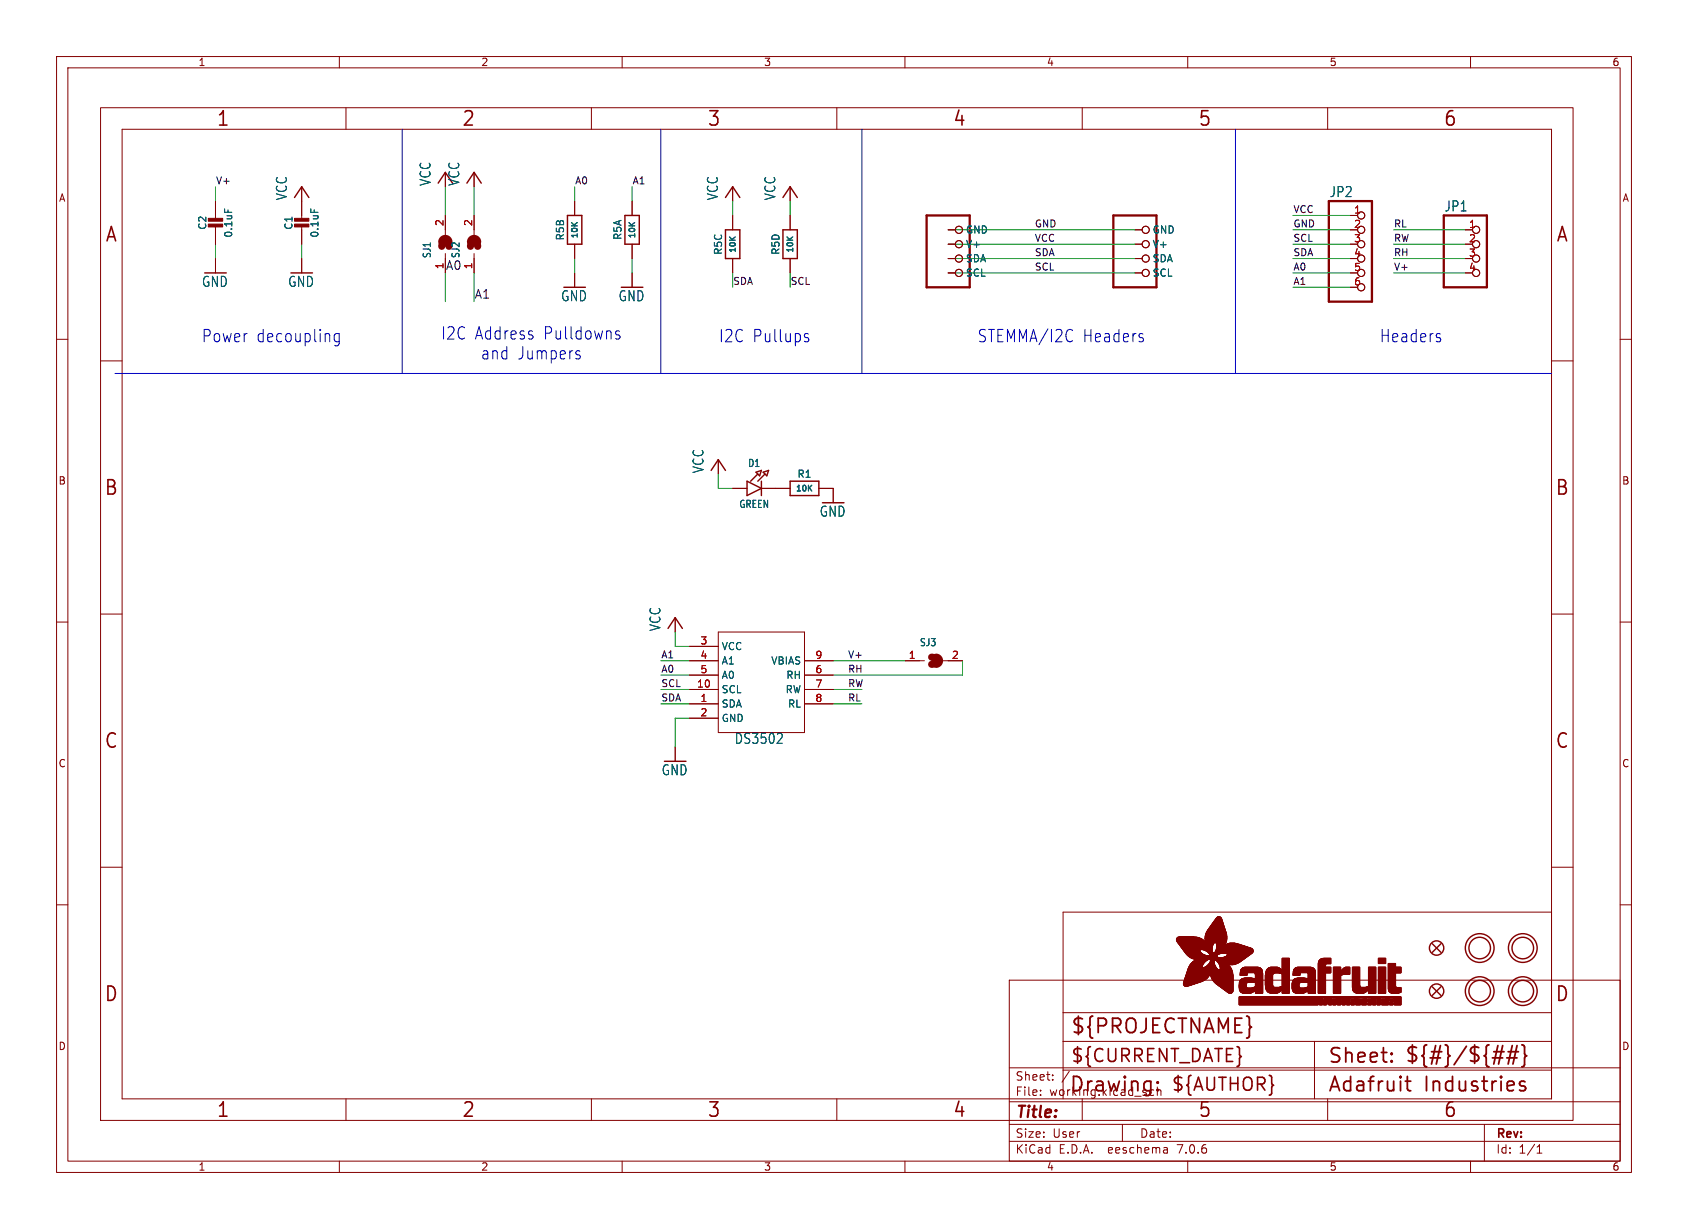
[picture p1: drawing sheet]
<svg xmlns="http://www.w3.org/2000/svg" width="298mm" height="217mm" viewBox="0 0 298 217" stroke-linecap="round" stroke-linejoin="round" font-family="sans-serif">
<defs><g id="words">
<g font-size="3.5" fill="#840000">
<text x="38.2" y="22.7">1</text>
<text x="81.6" y="22.7">2</text>
<text x="125" y="22.7">3</text>
<text x="168.4" y="22.7">4</text>
<text x="211.8" y="22.7">5</text>
<text x="255.1" y="22.7">6</text>
<text x="18.5" y="43.1">A</text>
<text x="275" y="43.1">A</text>
<text x="18.3" y="87.9">B</text>
<text x="274.9" y="87.9">B</text>
<text x="18.3" y="132.7">C</text>
<text x="274.9" y="132.7">C</text>
<text x="18.3" y="177.4">D</text>
<text x="274.9" y="177.4">D</text>
<text x="189.2" y="183.2">${PROJECTNAME}</text>
<text x="234.7" y="188.4">Sheet:</text>
<text x="248.3" y="188.3">${#}/${##}</text>
<text x="38.2" y="197.9">1</text>
<text x="81.6" y="197.9">2</text>
<text x="125" y="197.9">3</text>
<text x="168.4" y="197.9">4</text>
<text x="189" y="193.5">Drawing:</text>
<text x="211.8" y="197.9">5</text>
<text x="234.7" y="193.5">Adafruit</text>
<text x="251.8" y="193.5">Industries</text>
<text x="255.1" y="197.9">6</text>
</g>
<g font-size="3.2" fill="#840000">
<text x="189.2" y="188.2">${CURRENT_DATE}</text>
<text x="207" y="193.3">${AUTHOR}</text>
</g>
<g font-size="3" fill="#0000c2">
<text x="35.6" y="60.7">Power</text>
<text x="45.3" y="60.7">decoupling</text>
<text x="77.9" y="60.3">I2C Address</text>
<text x="85" y="63.8">and</text>
<text x="91.5" y="63.8">Jumpers</text>
<text x="96.1" y="60.3">Pulldowns</text>
<text x="127" y="60.7">I2C Pullups</text>
<text x="172.7" y="60.7">STEMMA/I2C</text>
<text x="191.4" y="60.7">Headers</text>
<text x="243.8" y="60.7">Headers</text>
</g>
<text font-size="2.8" fill="#840000" x="179.4" y="198.2">Title:</text>
<g font-size="2.5" fill="#006464">
<text x="50.9" y="35.5" transform="rotate(-90 50.9 35.5)">VCC</text>
<text x="76.3" y="33" transform="rotate(-90 76.3 33)">VCC</text>
<text x="127.1" y="35.5" transform="rotate(-90 127.1 35.5)">VCC</text>
<text x="137.3" y="35.5" transform="rotate(-90 137.3 35.5)">VCC</text>
<text x="235" y="35.1">JP2</text>
<text x="255.3" y="37.6">JP1</text>
<text x="35.6" y="50.9">GND</text>
<text x="50.9" y="50.9">GND</text>
<text x="99.1" y="53.5">GND</text>
<text x="109.3" y="53.5">GND</text>
<text x="124.6" y="83.8" transform="rotate(-90 124.6 83.8)">VCC</text>
<text x="144.8" y="91.6">GND</text>
<text x="117" y="111.7" transform="rotate(-90 117 111.7)">VCC</text>
<text x="129.8" y="131.7">DS3502</text>
<text x="116.9" y="137.3">GND</text>
</g>
<text font-size="2.5" fill="#840000" x="81.4" y="33" transform="rotate(-90 81.4 33)">VCC</text>
<g font-size="2.1" fill="#840000">
<text x="78.7" y="47.8">A0</text>
<text x="179.4" y="191.3">Sheet:</text>
<text x="179.4" y="194">File:</text>
<text x="185.5" y="194">working.kicad_sch</text>
<text x="179.4" y="201.4">Size:</text>
<text x="186.1" y="201.4">User</text>
<text x="201.4" y="201.4">Date:</text>
<text x="264.4" y="201.6">Rev:</text>
<text x="179.4" y="204.2">KiCad</text>
<text x="187.2" y="204.2">E.D.A.</text>
<text x="196.1" y="204.2">eeschema</text>
<text x="208.4" y="204.2">7.0.6</text>
<text x="264.4" y="204.2">Id:</text>
<text x="268.5" y="204.2">1/1</text>
</g>
<text font-size="2.1" fill="#0f0f0f" x="83.8" y="52.9">A1</text>
<g font-size="1.8" fill="#840000">
<text x="35" y="11.9">1</text>
<text x="85" y="11.9">2</text>
<text x="135" y="11.9">3</text>
<text x="185" y="11.9">4</text>
<text x="235" y="11.9">5</text>
<text x="285" y="11.9">6</text>
<text x="10.3" y="35.9">A</text>
<text x="286.8" y="35.9">A</text>
<text x="10.3" y="85.9">B</text>
<text x="286.7" y="85.9">B</text>
<text x="10.3" y="135.9">C</text>
<text x="286.7" y="135.9">C</text>
<text x="10.3" y="185.9">D</text>
<text x="286.7" y="185.9">D</text>
<text x="35" y="207.2">1</text>
<text x="85" y="207.2">2</text>
<text x="135" y="207.2">3</text>
<text x="185" y="207.2">4</text>
<text x="235" y="207.2">5</text>
<text x="285" y="207.2">6</text>
</g>
<g font-size="1.8" fill="#006464">
<text x="36.7" y="40.7" transform="rotate(-90 36.7 40.7)">C2</text>
<text x="51.9" y="40.7" transform="rotate(-90 51.9 40.7)">C1</text>
<text x="170.7" y="41.5">GND</text>
<text x="203.7" y="41.5">GND</text>
<text x="41.3" y="42.1" transform="rotate(-90 41.3 42.1)">0.1uF</text>
<text x="56.5" y="42.1" transform="rotate(-90 56.5 42.1)">0.1uF</text>
<text x="76.4" y="45.7" transform="rotate(-90 76.4 45.7)">SJ1</text>
<text x="81.4" y="45.7" transform="rotate(-90 81.4 45.7)">SJ2</text>
<text x="99.9" y="42.6" transform="rotate(-90 99.9 42.6)">R5B</text>
<text x="110.1" y="42.5" transform="rotate(-90 110.1 42.5)">R5A</text>
<text x="127.9" y="45.2" transform="rotate(-90 127.9 45.2)">R5C</text>
<text x="138" y="45.2" transform="rotate(-90 138 45.2)">R5D</text>
<text x="170.7" y="44">V+</text>
<text x="170.7" y="46.6">SDA</text>
<text x="203.7" y="44">V+</text>
<text x="203.7" y="46.6">SDA</text>
<text x="170.7" y="49.1">SCL</text>
<text x="203.7" y="49.1">SCL</text>
<text x="132.2" y="82.8">D1</text>
<text x="140.9" y="84.7">R1</text>
<text x="130.6" y="90">GREEN</text>
<text x="127.5" y="115.2">VCC</text>
<text x="127.5" y="117.7">A1</text>
<text x="136.3" y="117.7">VBIAS</text>
<text x="162.5" y="114.5">SJ3</text>
<text x="127.5" y="125.3">SDA</text>
<text x="127.5" y="122.8">SCL</text>
<text x="127.5" y="120.2">A0</text>
<text x="138.8" y="122.8">RW</text>
<text x="138.9" y="120.2">RH</text>
<text x="139.2" y="125.3">RL</text>
<text x="127.5" y="127.9">GND</text>
</g>
<g font-size="1.8" fill="#a90000">
<text x="78.5" y="40.1" transform="rotate(-90 78.5 40.1)">2</text>
<text x="83.6" y="40.1" transform="rotate(-90 83.6 40.1)">2</text>
<text x="239.3" y="37.8">1</text>
<text x="239.3" y="40.4">2</text>
<text x="259.6" y="40.4">1</text>
<text x="78.5" y="47.7" transform="rotate(-90 78.5 47.7)">1</text>
<text x="83.6" y="47.7" transform="rotate(-90 83.6 47.7)">1</text>
<text x="239.3" y="42.9">3</text>
<text x="239.3" y="45.5">4</text>
<text x="259.6" y="42.9">2</text>
<text x="259.6" y="45.5">3</text>
<text x="239.3" y="48">5</text>
<text x="239.3" y="50.5">6</text>
<text x="259.6" y="48">4</text>
<text x="123.8" y="114">3</text>
<text x="123.8" y="116.6">4</text>
<text x="123.8" y="119.1">5</text>
<text x="144.1" y="119.1">6</text>
<text x="144.1" y="116.6">9</text>
<text x="160.6" y="116.6">1</text>
<text x="168.2" y="116.6">2</text>
<text x="123.1" y="121.7">10</text>
<text x="123.8" y="124.2">1</text>
<text x="144.1" y="121.7">7</text>
<text x="144.1" y="124.2">8</text>
<text x="123.8" y="126.7">2</text>
</g>
<g font-size="1.7" fill="#0f0f0f">
<text x="38.1" y="32.7">V+</text>
<text x="101.6" y="32.7">A0</text>
<text x="111.8" y="32.7">A1</text>
<text x="182.9" y="40.3">GND</text>
<text x="228.6" y="40.3">GND</text>
<text x="228.6" y="37.8">VCC</text>
<text x="246.4" y="40.3">RL</text>
<text x="182.9" y="42.8">VCC</text>
<text x="182.9" y="47.9">SCL</text>
<text x="182.9" y="45.4">SDA</text>
<text x="228.6" y="42.8">SCL</text>
<text x="228.6" y="47.9">A0</text>
<text x="228.6" y="45.4">SDA</text>
<text x="246.4" y="45.4">RH</text>
<text x="246.4" y="42.8">RW</text>
<text x="246.4" y="47.9">V+</text>
<text x="129.5" y="50.5">SDA</text>
<text x="139.7" y="50.5">SCL</text>
<text x="228.6" y="50.5">A1</text>
<text x="116.8" y="116.5">A1</text>
<text x="116.8" y="119">A0</text>
<text x="149.9" y="119">RH</text>
<text x="149.9" y="116.5">V+</text>
<text x="116.8" y="121.6">SCL</text>
<text x="116.8" y="124.1">SDA</text>
<text x="149.9" y="124.1">RL</text>
<text x="149.9" y="121.6">RW</text>
</g>
<g font-size="1.4" fill="#006464">
<text x="102.4" y="42.3" transform="rotate(-90 102.4 42.3)">10K</text>
<text x="112.6" y="42.3" transform="rotate(-90 112.6 42.3)">10K</text>
<text x="130.4" y="44.9" transform="rotate(-90 130.4 44.9)">10K</text>
<text x="140.5" y="44.9" transform="rotate(-90 140.5 44.9)">10K</text>
<text x="140.6" y="87.2">10K</text>
</g>
</g></defs>
<g fill="none" stroke="#840000" stroke-width=".18">
<path d="M10 10h278.5v197.3h-278.5zM12 12h274.5v193.3h-274.5zM17.8 19h260.3v179.1h-260.3zM60 10v2M61.2 19v3.9M104.6 19v3.9M110 10v2M148 19v3.9M160 10v2M191.3 19v3.9M210 10v2M234.7 19v3.9"/>
<path d="M260 10v2M21.6 22.9h252.7v171.4h-252.7zM38.1 35.6v3.3M38.1 39.9v3.3M53.3 33v5.9M53.3 39.9v3.3M78.7 38.1v3.4M83.8 30.5v2.5M83.8 38.1v3.4M101.6 35.6v2.5M111.8 35.6v2.5M129.5 33v2.6"/>
<path d="M129.5 38.1v2.5M139.7 33v2.6M139.7 38.1v2.5M238.8 38.1h1.2M10 60h2M38.1 45.7v2.6M53.3 45.7v2.6M78.7 44.8v.9M83.8 44.8v3.5M101.6 43.2v2.5M101.6 48.3v2.5M111.8 43.2v2.5"/>
<path d="M111.8 48.3v2.5M129.5 45.7v2.6M139.7 45.7v2.6M167.6 43.2h1.3M167.6 48.3h1.3M167.6 40.6h1.3M167.6 45.7h1.3M200.7 43.2h1.2M200.7 48.3h1.2M200.7 40.6h1.2M200.7 45.7h1.2M238.8 43.2h1.2"/>
<path d="M238.8 48.3h1.2M238.8 50.8h1.2M259.1 40.6h1.2M259.1 45.7h1.2M286.5 60h2M17.8 63.8h3.8M274.3 63.8h3.8M127 81.3v2.5M129.5 86.4h2.6M134.6 86.4h5.1M144.8 86.4h2.5v2.5M10 110h2"/>
<path d="M17.8 108.6h3.8M119.4 109.2v2.6M121.9 116.8h5.1M121.9 114.3h5.1M121.9 119.4h5.1M127 111.8h15.2v17.7h-15.2zM142.2 116.8h5.1M142.2 119.4h5.1M160 116.8h3.4M166.8 116.8h3.4M274.3 108.6h3.8M286.5 110h2"/>
<path d="M119.4 132.1v2.5M121.9 124.5h5.1M121.9 121.9h5.1M121.9 127h5.1M142.2 124.5h5.1M142.2 121.9h5.1M10 160h2M17.8 153.4h3.8M274.3 153.4h3.8M286.5 160h2M178.4 173.3h108.1v32h-108.1zM188 179.1h86.3"/>
<path d="M274.3 161.3h-86.3v33M61.2 194.3v3.8M104.6 194.3v3.8M148 194.3v3.8M178.4 198.8h108.1M178.4 194.8h108.1M178.4 188.8h108.1M184 193.6v.1M184 192.8v.1M186.1 190.9v.1M186.1 190.1v.1M188 184.1h86.3"/>
<path d="M188 189.2h86.3M189.1 189.4l-1.3 2M191.3 194.3v3.8M198.4 198.8v3M203.8 192.7l.2 .1M204 193.6l-.2 .1M204.6 192.2v1.5M204.6 192.9l.2-.2 .4 .1 .1 .9M232.4 184.1v10.2M234.7 194.3v3.8M262.5 198.8v6.5M60 205.3v2"/>
<path d="M110 205.3v2M160 205.3v2M178.4 201.8h108.1M206.3 203l.1 .9M206.4 203.8l-.1 .1M206.4 203.3h-.1M210 205.3v2M260 205.3v2M271.8 203.9h.8M271.8 202.8l.4-.4v1.5"/>
<circle cx="240.7" cy="38.1" r=".63"/>
<circle cx="169.5" cy="43.2" r=".63"/>
<circle cx="169.5" cy="40.6" r=".63"/>
<circle cx="169.5" cy="48.3" r=".63"/>
<circle cx="169.5" cy="45.7" r=".63"/>
<circle cx="202.6" cy="48.3" r=".63"/>
<circle cx="202.6" cy="40.6" r=".63"/>
<circle cx="202.6" cy="45.7" r=".63"/>
<circle cx="202.6" cy="43.2" r=".63"/>
<circle cx="240.7" cy="48.3" r=".63"/>
<circle cx="240.7" cy="45.7" r=".63"/>
<circle cx="240.7" cy="50.8" r=".63"/>
<circle cx="240.7" cy="43.2" r=".63"/>
<circle cx="240.7" cy="40.6" r=".63"/>
<circle cx="261" cy="45.7" r=".63"/>
<circle cx="261" cy="48.3" r=".63"/>
<circle cx="261" cy="40.6" r=".63"/>
<circle cx="261" cy="43.2" r=".63"/>
</g>
<g fill="none" stroke="#840000" stroke-width=".25">
<path d="M52.1 34.9l1.2-1.9 1.3 1.9M78.7 30.5l-1.2 1.9M82.5 32.4l1.3-1.9 1.3 1.9M100.3 38.1h2.6v5.1h-2.6zM110.5 38.1h2.5v5.1h-2.5zM128.3 34.9l1.2-1.9 1.3 1.9M138.4 34.9l1.3-1.9 1.3 1.9M128.3 40.6h2.5v5.1h-2.5zM138.4 40.6h2.6v5.1h-2.6zM125.7 83.2l1.3-1.9 1.3 1.9M132.1 85.1l2.5 1.3-2.5 1.2zM133.7 83.5l.9-.3-.3 .9z"/>
<path d="M134 83.8l-1.3 1.3M134.6 85.1v2.5M134.9 83.5l1-.3-.3 .9zM135.3 83.8l-1.3 1.3M139.7 85.1h5.1v2.5h-5.1zM118.1 111.1l1.3-1.9 1.2 1.9M253.2 174.5l1.6 1.5M253.2 166.9l1.6 1.5M254.8 174.5l-1.6 1.5M254.8 166.9l-1.6 1.5"/>
<circle cx="254" cy="167.6" r="1.27"/>
<circle cx="254" cy="175.3" r="1.27"/>
<circle cx="261.6" cy="175.3" r="2.54"/>
<circle cx="261.6" cy="167.6" r="2.54"/>
<circle cx="261.6" cy="175.3" r="1.9"/>
<circle cx="261.6" cy="167.6" r="1.9"/>
<circle cx="269.2" cy="175.3" r="2.54"/>
<circle cx="269.2" cy="167.6" r="2.54"/>
<circle cx="269.2" cy="175.3" r="1.9"/>
<circle cx="269.2" cy="167.6" r="1.9"/>
</g>
<g fill="#840000" stroke="#840000" stroke-width=".18">
<path d="M36.8 39.6h2.6v.5h-2.6z"/>
<path d="M36.8 38.6h2.6v.5h-2.6z"/>
<path d="M52.1 39.6h2.5v.5h-2.5z"/>
<path d="M52.1 38.6h2.5v.5h-2.5z"/>
<path d="M208 166.3h4.8z"/>
<path d="M208 166.2l4.8 .1z"/>
<path d="M208 166.2h4.8z"/>
<path d="M208 166.2h4.7z"/>
<path d="M208 166.1l4.7 .1z"/>
<path d="M208 166.1h4.6z"/>
<path d="M208 166l4.5 .1z"/>
<path d="M208 166h4.5z"/>
<path d="M208 166.4h4.9z"/>
<path d="M208 166.3l4.9 .1z"/>
<path d="M208 166h4.4z"/>
<path d="M208 165.9l4.4 .1z"/>
<path d="M208.1 166.4l4.9 .1z"/>
<path d="M208.1 165.9h4.2z"/>
<path d="M208.1 166.5h4.9z"/>
<path d="M208.1 165.9h4.1z"/>
<path d="M208.1 165.8l4 .1z"/>
<path d="M208.1 166.6h5z"/>
<path d="M208.1 166.5l4.9 .1z"/>
<path d="M208.1 165.8h3.9z"/>
<path d="M208.2 166.6h4.9z"/>
<path d="M208.2 165.8h3.6z"/>
<path d="M208.2 166.6l4.9 .1z"/>
<path d="M208.2 165.7l3.5 .1z"/>
<path d="M208.2 166.7h5z"/>
<path d="M208.2 166.7h4.9z"/>
<path d="M208.3 166.7l4.9 .1z"/>
<path d="M208.3 165.7h3.3z"/>
<path d="M208.3 166.8h6.3z"/>
<path d="M208.3 166.8h4.9z"/>
<path d="M208.3 166.8l6.3 .1z"/>
<path d="M208.4 166.9h6.2z"/>
<path d="M208.4 167h6.1z"/>
<path d="M208.4 166.9l6.1 .1z"/>
<path d="M208.4 165.7h2.8z"/>
<path d="M208.5 167h6z"/>
<path d="M208.5 167l6 .1z"/>
<path d="M208.6 167.1h5.9z"/>
<path d="M208.6 167.1l5.8 .1z"/>
<path d="M208.6 167.2h5.8z"/>
<path d="M208.7 167.2l5.7 .1z"/>
<path d="M208.7 167.3h5.7z"/>
<path d="M208.7 167.3l5.7 .1z"/>
<path d="M208.8 167.4h5.6z"/>
<path d="M208.8 167.5h5.5z"/>
<path d="M208.8 167.4l5.5 .1z"/>
<path d="M208.9 167.5l5.4 .1z"/>
<path d="M208.9 167.6h5.4z"/>
<path d="M208.9 167.6l5.4 .1z"/>
<path d="M209 167.7h5.3z"/>
<path d="M209 167.7l5.3 .1z"/>
<path d="M209 167.8h5.3z"/>
<path d="M209.1 167.8h5.2z"/>
<path d="M209.1 167.8l5.2 .1z"/>
<path d="M209.1 167.9h5.2z"/>
<path d="M209.2 167.9l3.1 .1z"/>
<path d="M209.2 168h3z"/>
<path d="M209.2 174.1h1.8z"/>
<path d="M209.2 174l1.8 .1z"/>
<path d="M209.2 174h2z"/>
<path d="M209.2 174h2.1z"/>
<path d="M209.2 173.9l2.1 .1z"/>
<path d="M209.2 173.9h2.3z"/>
<path d="M209.2 173.9h2.4z"/>
<path d="M209.2 173.8l2.4 .1z"/>
<path d="M209.2 173.8h2.6z"/>
<path d="M209.2 168l3 .1z"/>
<path d="M209.3 174.1l1.4 .1z"/>
<path d="M209.3 174.1h1.5z"/>
<path d="M209.3 173.8h2.6z"/>
<path d="M209.3 173.7l2.6 .1z"/>
<path d="M209.3 173.7h2.8z"/>
<path d="M209.3 168.1h2.9z"/>
<path d="M209.3 174.2h1.2z"/>
<path d="M209.3 174.2h1.3z"/>
<path d="M209.3 173.7h2.9z"/>
<path d="M209.3 173.6l3 .1z"/>
<path d="M209.3 173.6h3.1z"/>
<path d="M209.3 173.6h3.2z"/>
<path d="M209.3 168.1l2.9 .1z"/>
<path d="M209.3 174.2l1.1 .1z"/>
<path d="M209.3 173.5l3.3 .1z"/>
<path d="M209.3 173.5h3.3z"/>
<path d="M209.3 173.4l3.4 .1z"/>
<path d="M209.3 173.4h3.5z"/>
<path d="M209.3 168.2h2.9z"/>
<path d="M209.4 174.3h.9z"/>
<path d="M209.4 173.4h3.4z"/>
<path d="M209.4 174.3h.8z"/>
<path d="M209.4 173.3l3.5 .1z"/>
<path d="M209.4 173.3h3.5z"/>
<path d="M209.4 173.3h3.6z"/>
<path d="M209.4 173.2l3.7 .1z"/>
<path d="M209.4 168.3h2.8z"/>
<path d="M209.4 168.2l2.8 .1z"/>
<path d="M209.4 174.3l.7 .1z"/>
<path d="M209.4 173.2h3.7z"/>
<path d="M209.4 173.2h3.8z"/>
<path d="M209.4 173.1l3.8 .1z"/>
<path d="M209.4 173.1h3.9z"/>
<path d="M209.5 173.1h3.8z"/>
<path d="M209.5 173l3.8 .1z"/>
<path d="M209.5 168.3l2.8 .1z"/>
<path d="M209.5 174.4h.5z"/>
<path d="M209.5 173h3.9z"/>
<path d="M209.5 172.9l4 .1z"/>
<path d="M209.5 168.4h2.8z"/>
<path d="M209.5 172.9h4z"/>
<path d="M209.5 172.8l4.1 .1z"/>
<path d="M209.5 172.8h4.1z"/>
<path d="M209.5 168.4l2.9 .1z"/>
<path d="M209.6 172.8h4z"/>
<path d="M209.6 172.7l4 .1z"/>
<path d="M209.6 168.5h2.8z"/>
<path d="M209.6 174.4h.3z"/>
<path d="M209.6 172.7h4.1z"/>
<path d="M209.6 172.6l4.1 .1z"/>
<path d="M209.6 168.5l2.9 .1z"/>
<path d="M209.6 172.6h4.1z"/>
<path d="M209.6 172.6h4.2z"/>
<path d="M209.6 172.5l4.2 .1z"/>
<path d="M209.6 172.5h4.2z"/>
<path d="M209.6 168.6h3z"/>
<path d="M209.6 168.6h2.9z"/>
<path d="M209.7 172.5h4.1z"/>
<path d="M209.7 172.4l4.1 .1z"/>
<path d="M209.7 172.4h4.2z"/>
<path d="M209.7 172.3l4.2 .1z"/>
<path d="M209.7 168.6l2.9 .1z"/>
<path d="M209.8 172.3h4.1z"/>
<path d="M209.8 172.2l4.1 .1z"/>
<path d="M209.8 172.2h4.1z"/>
<path d="M209.8 168.7l2.9 .1z"/>
<path d="M209.8 168.7h2.9z"/>
<path d="M209.8 172.1l4.2 .1z"/>
<path d="M209.8 172.1h4.2z"/>
<path d="M209.8 168.8h3z"/>
<path d="M209.8 172l4.2 .1z"/>
<path d="M209.8 172h4.2z"/>
<path d="M209.8 168.8h3.1z"/>
<path d="M209.9 171.9l4.1 .1z"/>
<path d="M209.9 171.9h4.1z"/>
<path d="M209.9 168.8l3 .1z"/>
<path d="M209.9 171.8l4.1 .1z"/>
<path d="M209.9 171.8h4.1z"/>
<path d="M209.9 168.9h3.1z"/>
<path d="M209.9 171.8h8z"/>
<path d="M209.9 171.7l8 .1z"/>
<path d="M209.9 171.7h7.9z"/>
<path d="M209.9 168.9h3.2z"/>
<path d="M210 171.6l7.8 .1z"/>
<path d="M210 171.6h7.8z"/>
<path d="M210 168.9l3.2 .1z"/>
<path d="M210 171.5l7.8 .1z"/>
<path d="M210 171.5h5.5z"/>
<path d="M210 169h3.3z"/>
<path d="M210 171.5h5.4z"/>
<path d="M210 171.4l5.4 .1z"/>
<path d="M210 171.4h5.3z"/>
<path d="M210 169h5.2z"/>
<path d="M210.1 171.3l5.1 .1z"/>
<path d="M210.1 171.3h5.1z"/>
<path d="M210.1 169l5.1 .1z"/>
<path d="M210.1 171.2l5 .1z"/>
<path d="M210.1 171.2h5z"/>
<path d="M210.1 171.1l5 .1z"/>
<path d="M210.1 171.1h4.9z"/>
<path d="M210.1 169.1h5z"/>
<path d="M210.2 171l2.5 .1z"/>
<path d="M210.2 171h2.5z"/>
<path d="M210.2 169.1h5z"/>
<path d="M210.2 171h2.4z"/>
<path d="M210.2 169.1l5 .1z"/>
<path d="M210.2 170.9l2.4 .1z"/>
<path d="M210.2 170.9h2.4z"/>
<path d="M210.2 169.2h5z"/>
<path d="M210.3 170.8l2.3 .1z"/>
<path d="M210.3 170.8h2.3z"/>
<path d="M210.3 169.2h4.9z"/>
<path d="M210.3 170.7l2.3 .1z"/>
<path d="M210.3 170.7h2.3z"/>
<path d="M210.3 169.2l5 .1z"/>
<path d="M210.4 170.7h2.2z"/>
<path d="M210.4 170.6l2.3 .1z"/>
<path d="M210.4 170.6h2.3z"/>
<path d="M210.4 169.3h5z"/>
<path d="M210.4 170.5l2.3 .1z"/>
<path d="M210.5 170.5h2.2z"/>
<path d="M210.5 169.3l5.2 .1z"/>
<path d="M210.5 170.4l2.3 .1z"/>
<path d="M210.5 170.4h2.3z"/>
<path d="M210.6 170.4h2.2z"/>
<path d="M210.6 169.4h9.6z"/>
<path d="M210.6 170.3l2.2 .1z"/>
<path d="M210.6 170.3h2.2z"/>
<path d="M210.7 170.3h2.2z"/>
<path d="M210.7 169.4l9.4 .1z"/>
<path d="M210.7 170.2l2.2 .1z"/>
<path d="M210.7 170.2h2.2z"/>
<path d="M210.8 170.2h2.2z"/>
<path d="M210.8 170.1l2.2 .1z"/>
<path d="M210.8 169.5h9.3z"/>
<path d="M210.8 170.1h2.2z"/>
<path d="M210.9 170.1h2.2z"/>
<path d="M211 170l2.1 .1z"/>
<path d="M211 170h2.1z"/>
<path d="M211 169.5l9 .1z"/>
<path d="M211 170h2.2z"/>
<path d="M211.1 169.9l2.2 .1z"/>
<path d="M211.1 169.9h2.2z"/>
<path d="M211.2 169.6h8.7z"/>
<path d="M211.2 169.8l2.1 .1z"/>
<path d="M211.3 169.8h2.1z"/>
<path d="M211.3 169.6h8.6z"/>
<path d="M211.4 169.7l2.1 .1z"/>
<path d="M211.5 169.7h2.1z"/>
<path d="M211.6 169.7h2z"/>
<path d="M211.7 169.6l2 .1z"/>
<path d="M212.7 167.9l1.6 .1z"/>
<path d="M212.8 168h1.5z"/>
<path d="M212.9 168h1.4z"/>
<path d="M212.9 171l2.1 .1z"/>
<path d="M213 171h2z"/>
<path d="M213 168l1.3 .1z"/>
<path d="M213 166h3.9z"/>
<path d="M213 165.9l3.9 .1z"/>
<path d="M213 165.9h3.9z"/>
<path d="M213 165.8l3.9 .1z"/>
<path d="M213.1 171h1.9z"/>
<path d="M213.1 168.1h1.2z"/>
<path d="M213.1 166.3l3.8 .1z"/>
<path d="M213.1 166.3h3.8z"/>
<path d="M213.1 166.2l3.8 .1z"/>
<path d="M213.1 166.2h3.8z"/>
<path d="M213.1 166.1l3.8 .1z"/>
<path d="M213.1 166.1h3.8z"/>
<path d="M213.1 166l3.8 .1z"/>
<path d="M213.1 165.8h3.8z"/>
<path d="M213.1 165.7l3.8 .1z"/>
<path d="M213.1 165.7h3.8z"/>
<path d="M213.1 165.6l3.8 .1z"/>
<path d="M213.1 165.6h3.8z"/>
<path d="M213.1 165.5l3.8 .1z"/>
<path d="M213.1 165.5h3.8z"/>
<path d="M213.1 166.4l3.7 .1z"/>
<path d="M213.1 166.4h3.8z"/>
<path d="M213.1 165.4l3.8 .1z"/>
<path d="M213.1 165.4h3.8z"/>
<path d="M213.1 170.9l1.9 .1z"/>
<path d="M213.1 166.5l3.7 .1z"/>
<path d="M213.1 166.5h3.7z"/>
<path d="M213.1 165.3l3.8 .1z"/>
<path d="M213.1 165.3h3.8z"/>
<path d="M213.2 170.9h1.7z"/>
<path d="M213.2 166.7h1.6z"/>
<path d="M213.2 166.6l3.6 .1z"/>
<path d="M213.2 166.6h3.6z"/>
<path d="M213.2 165.2l3.7 .1z"/>
<path d="M213.2 165.2h3.7z"/>
<path d="M213.2 165.1l3.7 .1z"/>
<path d="M213.2 168.1l1.1 .1z"/>
<path d="M213.2 166.7l1.5 .1z"/>
<path d="M213.2 166.7h1.5z"/>
<path d="M213.2 165.1h3.6z"/>
<path d="M213.2 165l3.6 .1z"/>
<path d="M213.3 170.9h1.6z"/>
<path d="M213.3 166.8h1.3z"/>
<path d="M213.3 165h3.5z"/>
<path d="M213.3 164.9l3.5 .1z"/>
<path d="M213.3 170.8l1.6 .1z"/>
<path d="M213.3 168.2h1z"/>
<path d="M213.3 164.9h3.5z"/>
<path d="M213.3 164.8l3.5 .1z"/>
<path d="M213.4 170.8h1.5z"/>
<path d="M213.4 164.8h3.4z"/>
<path d="M213.4 164.8h3.3z"/>
<path d="M213.4 164.7l3.3 .1z"/>
<path d="M213.4 168.2l1 .1z"/>
<path d="M213.4 164.7h3.3z"/>
<path d="M213.4 164.6l3.3 .1z"/>
<path d="M213.5 170.7l1.4 .1z"/>
<path d="M213.5 170.7h1.3z"/>
<path d="M213.5 168.3h.9z"/>
<path d="M213.5 164.6h3.2z"/>
<path d="M213.5 164.5l3.2 .1z"/>
<path d="M213.5 164.5h3.2z"/>
<path d="M213.5 164.5h3.1z"/>
<path d="M213.6 170.6l1.2 .1z"/>
<path d="M213.6 170.6h1.2z"/>
<path d="M213.6 168.3l.8 .1z"/>
<path d="M213.6 164.4l3 .1z"/>
<path d="M213.6 164.4h3z"/>
<path d="M213.6 168.4h.8z"/>
<path d="M213.6 164.3l3 .1z"/>
<path d="M213.7 170.5l1.1 .1z"/>
<path d="M213.7 170.5h1.1z"/>
<path d="M213.7 168.4l.8 .1z"/>
<path d="M213.7 164.3h2.9z"/>
<path d="M213.7 170.5h1z"/>
<path d="M213.7 168.5h.9z"/>
<path d="M213.7 168.5h.8z"/>
<path d="M213.7 164.2l2.9 .1z"/>
<path d="M213.7 164.2h2.8z"/>
<path d="M213.7 170.4l1 .1z"/>
<path d="M213.8 170.4h.9z"/>
<path d="M213.8 169h1.4z"/>
<path d="M213.8 168.6h2.1z"/>
<path d="M213.8 168.5l2.3 .1z"/>
<path d="M213.8 164.2h2.7z"/>
<path d="M213.8 164.1l2.7 .1z"/>
<path d="M213.8 170.3l.9 .1z"/>
<path d="M213.8 168.9l1.4 .1z"/>
<path d="M213.8 168.6l1.9 .1z"/>
<path d="M213.8 168.6h2z"/>
<path d="M213.8 164.1h2.7z"/>
<path d="M213.8 170.3h.9z"/>
<path d="M213.8 168.9h1.4z"/>
<path d="M213.8 168.7h1.7z"/>
<path d="M213.8 164l2.7 .1z"/>
<path d="M213.9 170.3h.8z"/>
<path d="M213.9 170.2l.8 .1z"/>
<path d="M213.9 168.9h1.4z"/>
<path d="M213.9 168.8l1.4 .1z"/>
<path d="M213.9 168.8h1.4z"/>
<path d="M213.9 168.8h1.5z"/>
<path d="M213.9 168.7l1.6 .1z"/>
<path d="M213.9 164h2.6z"/>
<path d="M213.9 170.2h.8z"/>
<path d="M213.9 169.6l6 .1z"/>
<path d="M213.9 163.9l2.6 .1z"/>
<path d="M213.9 170.1l.8 .1z"/>
<path d="M213.9 163.9h2.5z"/>
<path d="M214 170.1h.7z"/>
<path d="M214 170l.7 .1z"/>
<path d="M214 169.7h5.8z"/>
<path d="M214 163.8l2.4 .1z"/>
<path d="M214 163.8h2.4z"/>
<path d="M214 170h.7z"/>
<path d="M214 169.9l.7 .1z"/>
<path d="M214 169.9h.7z"/>
<path d="M214 169.8l.7 .1z"/>
<path d="M214 169.8h.8z"/>
<path d="M214 169.7l5.7 .1z"/>
<path d="M214 172.2l4 .1z"/>
<path d="M214 172.2h4z"/>
<path d="M214 172.2h3.9z"/>
<path d="M214 172.1l3.9 .1z"/>
<path d="M214 172.1h3.9z"/>
<path d="M214 172l3.9 .1z"/>
<path d="M214 172h3.9z"/>
<path d="M214 171.9l3.9 .1z"/>
<path d="M214 163.7l2.4 .1z"/>
<path d="M214.1 172.6h3.9z"/>
<path d="M214.1 172.5l3.9 .1z"/>
<path d="M214.1 172.5h3.9z"/>
<path d="M214.1 172.4l3.9 .1z"/>
<path d="M214.1 172.4h3.9z"/>
<path d="M214.1 172.3l3.9 .1z"/>
<path d="M214.1 172.3h3.9z"/>
<path d="M214.1 171.9h3.8z"/>
<path d="M214.1 171.8l3.8 .1z"/>
<path d="M214.1 171.8h3.8z"/>
<path d="M214.1 163.7h2.3z"/>
<path d="M214.1 172.7h3.9z"/>
<path d="M214.1 172.6l3.9 .1z"/>
<path d="M214.1 163.6l2.3 .1z"/>
<path d="M214.1 163.6h2.3z"/>
<path d="M214.1 172.8h3.9z"/>
<path d="M214.1 172.7l3.9 .1z"/>
<path d="M214.2 172.9h3.8z"/>
<path d="M214.2 172.8l3.8 .1z"/>
<path d="M214.2 172.8h3.8z"/>
<path d="M214.2 163.6h2.1z"/>
<path d="M214.2 163.5l2.1 .1z"/>
<path d="M214.2 173h3.8z"/>
<path d="M214.2 172.9l3.8 .1z"/>
<path d="M214.2 163.5h2.1z"/>
<path d="M214.2 163.4l2.1 .1z"/>
<path d="M214.3 173.1h3.7z"/>
<path d="M214.3 173l3.7 .1z"/>
<path d="M214.3 163.4h2z"/>
<path d="M214.3 173.2h3.7z"/>
<path d="M214.3 173.1l3.7 .1z"/>
<path d="M214.3 163.3l2 .1z"/>
<path d="M214.3 163.3h2z"/>
<path d="M214.4 173.2l3.6 .1z"/>
<path d="M214.4 173.2h3.6z"/>
<path d="M214.4 163.3h1.9z"/>
<path d="M214.4 163.2l1.8 .1z"/>
<path d="M214.4 173.3h3.6z"/>
<path d="M214.4 163.2h1.8z"/>
<path d="M214.5 173.3l3.5 .1z"/>
<path d="M214.5 163.2h1.7z"/>
<path d="M214.5 173.4h3.5z"/>
<path d="M214.5 163.1l1.7 .1z"/>
<path d="M214.5 163.1h1.7z"/>
<path d="M214.5 173.4l3.5 .1z"/>
<path d="M214.5 163l1.7 .1z"/>
<path d="M214.6 173.5h3.4z"/>
<path d="M214.6 173.6h3.4z"/>
<path d="M214.6 173.5l3.4 .1z"/>
<path d="M214.6 163h1.6z"/>
<path d="M214.6 168.5h6.8z"/>
<path d="M214.6 162.9l1.6 .1z"/>
<path d="M214.6 162.9h1.5z"/>
<path d="M214.7 173.7h3.3z"/>
<path d="M214.7 173.6l3.3 .1z"/>
<path d="M214.7 168.5h6.7z"/>
<path d="M214.7 162.9h1.4z"/>
<path d="M214.7 162.8l1.4 .1z"/>
<path d="M214.7 162.8h1.4z"/>
<path d="M214.8 173.7l3.2 .1z"/>
<path d="M214.8 168.4l6.7 .1z"/>
<path d="M214.8 162.7l1.3 .1z"/>
<path d="M214.8 162.7h1.3z"/>
<path d="M214.8 173.8h3.2z"/>
<path d="M214.8 168.4h6.7z"/>
<path d="M214.8 168.3l6.7 .1z"/>
<path d="M214.8 162.6l1.3 .1z"/>
<path d="M214.9 168.3h6.6z"/>
<path d="M214.9 162.6h1.2z"/>
<path d="M214.9 162.6h1.1z"/>
<path d="M214.9 173.9h3.1z"/>
<path d="M214.9 173.8l3.1 .1z"/>
<path d="M214.9 169.8h4.8z"/>
<path d="M214.9 168.2l6.7 .1z"/>
<path d="M214.9 168.2h6.7z"/>
<path d="M214.9 162.5l1.1 .1z"/>
<path d="M214.9 162.5h1.1z"/>
<path d="M214.9 166.7h1.8z"/>
<path d="M215 173.9h3z"/>
<path d="M215 169.8h4.6z"/>
<path d="M215 168.1l6.6 .1z"/>
<path d="M215 168.1h6.6z"/>
<path d="M215 168.1h6.5z"/>
<path d="M215 166.7h1.7z"/>
<path d="M215 162.5h1z"/>
<path d="M215 162.4l1 .1z"/>
<path d="M215 174h3z"/>
<path d="M215 173.9l3 .1z"/>
<path d="M215 168l6.5 .1z"/>
<path d="M215 168h6.5z"/>
<path d="M215 166.8h1.7z"/>
<path d="M215 166.7l1.7 .1z"/>
<path d="M215 162.4h1z"/>
<path d="M215 169.8l4.6 .1z"/>
<path d="M215 167.9l6.5 .1z"/>
<path d="M215 167.9h6.5z"/>
<path d="M215.1 174h2.9z"/>
<path d="M215.1 167.8l6.4 .1z"/>
<path d="M215.1 167.8h6.3z"/>
<path d="M215.1 167.7l6.2 .1z"/>
<path d="M215.1 167.7h6.2z"/>
<path d="M215.1 166.9l1.5 .1z"/>
<path d="M215.1 166.9h1.5z"/>
<path d="M215.1 166.8l1.6 .1z"/>
<path d="M215.1 162.3l.8 .1z"/>
<path d="M215.1 162.3h.8z"/>
<path d="M215.1 174l2.9 .1z"/>
<path d="M215.1 169.9l4.4 .1z"/>
<path d="M215.1 169.9h4.4z"/>
<path d="M215.1 167.7h6.1z"/>
<path d="M215.1 167.6l6 .1z"/>
<path d="M215.1 167.6h5.9z"/>
<path d="M215.1 167.6h5.8z"/>
<path d="M215.1 167.5l5.7 .1z"/>
<path d="M215.1 167.5h5.6z"/>
<path d="M215.1 167.4l5.5 .1z"/>
<path d="M215.1 167.4h5.4z"/>
<path d="M215.1 167.4h5.2z"/>
<path d="M215.1 167.3l5.2 .1z"/>
<path d="M215.1 167.3h5.1z"/>
<path d="M215.1 167.3h1.2z"/>
<path d="M215.1 167.2l4.9 .1z"/>
<path d="M215.1 167.2h1.3z"/>
<path d="M215.1 167.1l1.4 .1z"/>
<path d="M215.1 167.1h1.4z"/>
<path d="M215.1 167l1.4 .1z"/>
<path d="M215.1 167h1.5z"/>
<path d="M215.1 162.2l.8 .1z"/>
<path d="M215.2 174.1h2.8z"/>
<path d="M215.2 170h4.2z"/>
<path d="M215.2 162.2h.7z"/>
<path d="M215.2 170l4.2 .1z"/>
<path d="M215.2 162.2h.6z"/>
<path d="M215.3 174.1l2.7 .1z"/>
<path d="M215.3 170.1h4z"/>
<path d="M215.3 162.1l.4 .1z"/>
<path d="M215.3 174.2h2.7z"/>
<path d="M215.3 170.1l3.9 .1z"/>
<path d="M215.3 170.1h3.9z"/>
<path d="M215.3 162.1h.4z"/>
<path d="M215.3 170.2h3.8z"/>
<path d="M215.4 170.2l3.6 .1z"/>
<path d="M215.4 170.2h3.6z"/>
<path d="M215.4 174.3h2.6z"/>
<path d="M215.4 174.2l2.6 .1z"/>
<path d="M215.4 170.3h3.5z"/>
<path d="M215.5 174.3h2.5z"/>
<path d="M215.5 170.4h3.2z"/>
<path d="M215.5 170.3l3.3 .1z"/>
<path d="M215.5 170.4l1.4 .1z"/>
<path d="M215.5 170.4h1.4z"/>
<path d="M215.5 174.3l2.5 .1z"/>
<path d="M215.5 170.5h1.5z"/>
<path d="M215.6 174.4h2.4z"/>
<path d="M215.6 171.5h2.2z"/>
<path d="M215.6 170.6h1.5z"/>
<path d="M215.6 170.5l1.4 .1z"/>
<path d="M215.6 170.5h1.4z"/>
<path d="M215.6 170.7h1.6z"/>
<path d="M215.6 170.6l1.6 .1z"/>
<path d="M215.6 170.6h1.6z"/>
<path d="M215.7 170.7l1.6 .1z"/>
<path d="M215.7 170.7h1.6z"/>
<path d="M215.7 174.4l2.3 .1z"/>
<path d="M215.7 171.5h2.1z"/>
<path d="M215.7 171.4l2 .1z"/>
<path d="M215.7 170.9h1.7z"/>
<path d="M215.7 170.8l1.7 .1z"/>
<path d="M215.7 170.8h1.7z"/>
<path d="M215.7 170.8h1.6z"/>
<path d="M215.7 174.5h2.3z"/>
<path d="M215.7 171.4h2z"/>
<path d="M215.7 171.3l2 .1z"/>
<path d="M215.7 171l1.8 .1z"/>
<path d="M215.7 171h1.8z"/>
<path d="M215.7 170.9l1.8 .1z"/>
<path d="M215.7 170.9h1.8z"/>
<path d="M215.8 171.3h1.9z"/>
<path d="M215.8 171.2l1.8 .1z"/>
<path d="M215.8 171.2h1.8z"/>
<path d="M215.8 171.1l1.8 .1z"/>
<path d="M215.8 171.1h1.8z"/>
<path d="M215.8 174.5h2.2z"/>
<path d="M215.8 174.5l2.2 .1z"/>
<path d="M215.8 169.3l4.5 .1z"/>
<path d="M215.9 174.6h2.1z"/>
<path d="M216 174.6l2 .1z"/>
<path d="M216 174.7h2z"/>
<path d="M216.1 174.7l1.9 .1z"/>
<path d="M216.1 174.8h1.9z"/>
<path d="M216.2 174.8l1.8 .1z"/>
<path d="M216.2 169.3h4.1z"/>
<path d="M216.2 174.9h1.8z"/>
<path d="M216.3 174.9h1.7z"/>
<path d="M216.3 169.3h4.1z"/>
<path d="M216.3 174.9l1.7 .1z"/>
<path d="M216.4 167.3h3.7z"/>
<path d="M216.4 175h1.6z"/>
<path d="M216.4 169.2l4.1 .1z"/>
<path d="M216.5 175l1.5 .1z"/>
<path d="M216.5 167.2h3.3z"/>
<path d="M216.5 175.1h1.5z"/>
<path d="M216.5 169.2h4z"/>
<path d="M216.5 167.1l3.2 .1z"/>
<path d="M216.6 175.1l1.4 .1z"/>
<path d="M216.6 169.2h3.9z"/>
<path d="M216.6 168.5l4.8 .1z"/>
<path d="M216.6 167.1h2.9z"/>
<path d="M216.6 175.2h1.4z"/>
<path d="M216.7 175.2h1.3z"/>
<path d="M216.7 169.1l3.9 .1z"/>
<path d="M216.7 167l2.6 .1z"/>
<path d="M216.7 169.1h3.9z"/>
<path d="M216.8 175.3h1.2z"/>
<path d="M216.8 175.2l1.2 .1z"/>
<path d="M216.8 168.6h4.5z"/>
<path d="M216.8 167h2.4z"/>
<path d="M216.8 169.1h3.9z"/>
<path d="M216.8 167h2.3z"/>
<path d="M216.9 175.3h1.1z"/>
<path d="M216.9 175.3l1.1 .1z"/>
<path d="M216.9 170.4h1.7z"/>
<path d="M216.9 169l3.8 .1z"/>
<path d="M216.9 169h3.9z"/>
<path d="M216.9 166.9l2.1 .1z"/>
<path d="M216.9 175.4h1z"/>
<path d="M216.9 170.4l1.7 .1z"/>
<path d="M216.9 168.6l4.3 .1z"/>
<path d="M217 168.7h4.2z"/>
<path d="M217 175.4h.9z"/>
<path d="M217 168.9l3.9 .1z"/>
<path d="M217 168.9h3.9z"/>
<path d="M217 168.9h4z"/>
<path d="M217 168.8h4.1z"/>
<path d="M217 168.7l4.1 .1z"/>
<path d="M217 166.9h1.9z"/>
<path d="M217 175.4l.9 .1z"/>
<path d="M217 168.8l4 .1z"/>
<path d="M217 168.8h4z"/>
<path d="M217 166.9h1.8z"/>
<path d="M217.1 170.5h1.4z"/>
<path d="M217.1 175.5h.8z"/>
<path d="M217.1 175.5h.7z"/>
<path d="M217.1 166.8l1.6 .1z"/>
<path d="M217.2 175.5l.6 .1z"/>
<path d="M217.2 170.5h1.1z"/>
<path d="M217.2 175.6h.6z"/>
<path d="M217.2 170.5l1.1 .1z"/>
<path d="M217.3 175.6h.4z"/>
<path d="M217.3 166.8h1.2z"/>
<path d="M217.4 166.8h1z"/>
<path d="M217.4 175.6l.1 .1z"/>
<path d="M217.4 170.6h.6z"/>
<path d="M219.1 177.7h14z"/>
<path d="M219.1 177.6l14 .1z"/>
<path d="M219.1 177.6h14z"/>
<path d="M219.1 177.5l14 .1z"/>
<path d="M219.1 177.5h14z"/>
<path d="M219.1 177.4l14 .1z"/>
<path d="M219.1 177.4h14z"/>
<path d="M219.1 177.3l14 .1z"/>
<path d="M219.1 177.3h14z"/>
<path d="M219.1 177.2l14 .1z"/>
<path d="M219.1 177.2h14z"/>
<path d="M219.1 177.1l14 .1z"/>
<path d="M219.1 177.1h14z"/>
<path d="M219.1 177l14 .1z"/>
<path d="M219.1 177h14z"/>
<path d="M219.1 176.9l14 .1z"/>
<path d="M219.1 176.9h14z"/>
<path d="M219.1 176.8l14 .1z"/>
<path d="M219.1 176.8h14z"/>
<path d="M219.1 176.7l14 .1z"/>
<path d="M219.1 176.7h14z"/>
<path d="M219.1 176.6l14 .1z"/>
<path d="M219.1 176.6h14z"/>
<path d="M219.1 176.5l14 .1z"/>
<path d="M219.1 176.5h14z"/>
<path d="M219.1 176.4l28.6 .1z"/>
<path d="M219.1 176.4h28.6z"/>
<path d="M219.1 176.3l28.6 .1z"/>
<path d="M219.1 176.3h28.6z"/>
<path d="M219.1 174.6h1.3z"/>
<path d="M219.1 174.5l1.3 .1z"/>
<path d="M219.1 174.5h1.2z"/>
<path d="M219.1 174.4l1.2 .1z"/>
<path d="M219.1 174.4h1.2z"/>
<path d="M219.1 174.3l1.2 .1z"/>
<path d="M219.1 174.3h1.2z"/>
<path d="M219.1 174.2l1.2 .1z"/>
<path d="M219.1 174.2h1.2z"/>
<path d="M219.1 174.1l1.2 .1z"/>
<path d="M219.1 174.1h1.2z"/>
<path d="M219.1 174.9l4.2 .1z"/>
<path d="M219.1 174.9h4.2z"/>
<path d="M219.1 174.8l4.2 .1z"/>
<path d="M219.1 174.8h4.2z"/>
<path d="M219.1 174.7l4.2 .1z"/>
<path d="M219.1 174.7h1.5z"/>
<path d="M219.1 174.6l1.4 .1z"/>
<path d="M219.1 174l1.2 .1z"/>
<path d="M219.1 174h1.2z"/>
<path d="M219.1 173.9l1.2 .1z"/>
<path d="M219.1 173.9h1.3z"/>
<path d="M219.1 173.8l1.3 .1z"/>
<path d="M219.1 173.8h1.4z"/>
<path d="M219.1 173.8h1.5z"/>
<path d="M219.1 173.7l1.5 .1z"/>
<path d="M219.1 175.1h4.2z"/>
<path d="M219.1 175l4.2 .1z"/>
<path d="M219.1 175h4.2z"/>
<path d="M219.1 173.7h4.2z"/>
<path d="M219.1 173.6l4.2 .1z"/>
<path d="M219.1 173.6h4.2z"/>
<path d="M219.2 175.1l2.7 .1z"/>
<path d="M219.2 173.6h4.1z"/>
<path d="M219.2 173.5l4.1 .1z"/>
<path d="M219.2 175.2h2.6z"/>
<path d="M219.2 175.2h2.7z"/>
<path d="M219.2 173.5h4.1z"/>
<path d="M219.2 173.4l4.1 .1z"/>
<path d="M219.2 173.4h4.1z"/>
<path d="M219.3 175.3h2.4z"/>
<path d="M219.3 175.3h2.5z"/>
<path d="M219.3 175.2l2.5 .1z"/>
<path d="M219.3 173.4h4z"/>
<path d="M219.3 173.3l4 .1z"/>
<path d="M219.3 172.5h1.2z"/>
<path d="M219.3 172.4l1.2 .1z"/>
<path d="M219.3 172.4h1.2z"/>
<path d="M219.3 172.3l1.2 .1z"/>
<path d="M219.3 172.3h1.2z"/>
<path d="M219.3 172.2l1.2 .1z"/>
<path d="M219.3 172.2h1.2z"/>
<path d="M219.3 172.1l1.3 .1z"/>
<path d="M219.3 173.3h4z"/>
<path d="M219.3 172.1h1.3z"/>
<path d="M219.3 172l1.3 .1z"/>
<path d="M219.3 172h1.3z"/>
<path d="M219.3 172h3.9z"/>
<path d="M219.3 171.9l3.9 .1z"/>
<path d="M219.3 171.9h3.9z"/>
<path d="M219.3 175.4h2.3z"/>
<path d="M219.3 175.3l2.4 .1z"/>
<path d="M219.3 171.8l3.9 .1z"/>
<path d="M219.3 171.8h3.9z"/>
<path d="M219.3 171.7l3.9 .1z"/>
<path d="M219.3 171.7h3.9z"/>
<path d="M219.4 175.4h2.1z"/>
<path d="M219.4 173.2l3.9 .1z"/>
<path d="M219.4 173.2h3.9z"/>
<path d="M219.4 171.6l3.8 .1z"/>
<path d="M219.4 171.6h3.8z"/>
<path d="M219.4 171.5l3.8 .1z"/>
<path d="M219.4 171.5h3.8z"/>
<path d="M219.4 171.5h3.7z"/>
<path d="M219.4 175.5h2z"/>
<path d="M219.4 175.4l2.1 .1z"/>
<path d="M219.4 171.4l3.7 .1z"/>
<path d="M219.4 171.4h3.7z"/>
<path d="M219.5 173.1l3.8 .1z"/>
<path d="M219.5 171.4h3.6z"/>
<path d="M219.5 175.5h1.9z"/>
<path d="M219.5 173.1h3.8z"/>
<path d="M219.5 171.3l3.5 .1z"/>
<path d="M219.5 171.3h3.5z"/>
<path d="M219.6 173.1h3.7z"/>
<path d="M219.6 171.3h3.4z"/>
<path d="M219.6 175.5l1.7 .1z"/>
<path d="M219.6 171.2l3.3 .1z"/>
<path d="M219.6 175.6h1.6z"/>
<path d="M219.6 173l3.7 .1z"/>
<path d="M219.6 171.2h3.3z"/>
<path d="M219.7 171.2h3.2z"/>
<path d="M219.7 171.1l3.1 .1z"/>
<path d="M219.7 173h2.1z"/>
<path d="M219.8 171.1h2.9z"/>
<path d="M219.8 175.6h1.2z"/>
<path d="M219.9 173h1.6z"/>
<path d="M219.9 171l2.7 .1z"/>
<path d="M220 172.9l1.3 .1z"/>
<path d="M220 171h2.5z"/>
<path d="M221.3 174.7h2z"/>
<path d="M221.4 174.6l1.9 .1z"/>
<path d="M221.6 174.6h1.7z"/>
<path d="M221.7 174.6h1.6z"/>
<path d="M221.7 174.5l1.6 .1z"/>
<path d="M221.8 174.5h1.5z"/>
<path d="M221.8 172h1.4z"/>
<path d="M221.9 172l1.3 .1z"/>
<path d="M221.9 174.5h1.4z"/>
<path d="M221.9 172.1l1.4 .1z"/>
<path d="M221.9 172.1h1.4z"/>
<path d="M221.9 172.1h1.3z"/>
<path d="M221.9 172.3h1.4z"/>
<path d="M221.9 172.2l1.4 .1z"/>
<path d="M221.9 172.2h1.4z"/>
<path d="M222 175.6h1.3z"/>
<path d="M222 175.5l1.3 .1z"/>
<path d="M222 175.5h1.3z"/>
<path d="M222 175.4l1.3 .1z"/>
<path d="M222 175.4h1.3z"/>
<path d="M222 175.3l1.3 .1z"/>
<path d="M222 175.3h1.3z"/>
<path d="M222 175.2l1.3 .1z"/>
<path d="M222 175.2h1.3z"/>
<path d="M222 175.1l1.3 .1z"/>
<path d="M222 174.4l1.3 .1z"/>
<path d="M222 174.4h1.3z"/>
<path d="M222 174.3l1.3 .1z"/>
<path d="M222 174.3h1.3z"/>
<path d="M222 174.2l1.3 .1z"/>
<path d="M222 174.2h1.3z"/>
<path d="M222 174.1l1.3 .1z"/>
<path d="M222 174.1h1.3z"/>
<path d="M222 174l1.3 .1z"/>
<path d="M222 174h1.3z"/>
<path d="M222 173.9l1.3 .1z"/>
<path d="M222 173.9h1.3z"/>
<path d="M222 173.8l1.3 .1z"/>
<path d="M222 173.8h1.3z"/>
<path d="M222 173.7l1.3 .1z"/>
<path d="M222 173h1.3z"/>
<path d="M222 172.9l1.3 .1z"/>
<path d="M222 172.9h1.3z"/>
<path d="M222 172.8l1.3 .1z"/>
<path d="M222 172.8h1.3z"/>
<path d="M222 172.7l1.3 .1z"/>
<path d="M222 172.7h1.3z"/>
<path d="M222 172.6l1.3 .1z"/>
<path d="M222 172.6h1.3z"/>
<path d="M222 172.5l1.3 .1z"/>
<path d="M222 172.5h1.3z"/>
<path d="M222 172.4l1.3 .1z"/>
<path d="M222 172.4h1.3z"/>
<path d="M222 172.3l1.3 .1z"/>
<path d="M223.7 174.2h1.3z"/>
<path d="M223.7 174.1l1.3 .1z"/>
<path d="M223.7 174.1h1.3z"/>
<path d="M223.7 174l1.3 .1z"/>
<path d="M223.7 174h1.3z"/>
<path d="M223.7 173.9l1.3 .1z"/>
<path d="M223.7 173.9h1.3z"/>
<path d="M223.7 173.8l1.3 .1z"/>
<path d="M223.7 173.8h1.3z"/>
<path d="M223.7 173.7l1.3 .1z"/>
<path d="M223.7 173.7h1.3z"/>
<path d="M223.7 173.6l1.3 .1z"/>
<path d="M223.7 173.6h1.3z"/>
<path d="M223.7 173.5l1.3 .1z"/>
<path d="M223.7 173.5h1.3z"/>
<path d="M223.7 173.4l1.3 .1z"/>
<path d="M223.7 173.4h1.3z"/>
<path d="M223.7 173.3l1.3 .1z"/>
<path d="M223.7 173.3h1.3z"/>
<path d="M223.7 173.2l1.3 .1z"/>
<path d="M223.7 173.2h1.3z"/>
<path d="M223.7 173.1l1.3 .1z"/>
<path d="M223.7 173.1h1.3z"/>
<path d="M223.7 173l1.3 .1z"/>
<path d="M223.7 173h1.3z"/>
<path d="M223.7 172.9l1.3 .1z"/>
<path d="M223.7 172.9h1.3z"/>
<path d="M223.7 172.8l1.3 .1z"/>
<path d="M223.7 172.8h1.3z"/>
<path d="M223.7 172.7l1.3 .1z"/>
<path d="M223.7 172.7h1.3z"/>
<path d="M223.7 172.6l1.3 .1z"/>
<path d="M223.7 172.6h1.3z"/>
<path d="M223.7 172.5l1.3 .1z"/>
<path d="M223.7 172.5h1.3z"/>
<path d="M223.7 172.4l1.3 .1z"/>
<path d="M223.7 174.4l1.4 .1z"/>
<path d="M223.7 174.4h1.4z"/>
<path d="M223.7 174.3l1.4 .1z"/>
<path d="M223.7 174.3h1.4z"/>
<path d="M223.7 174.3h1.3z"/>
<path d="M223.7 174.2l1.3 .1z"/>
<path d="M223.7 172.4h1.3z"/>
<path d="M223.7 172.3l1.3 .1z"/>
<path d="M223.7 172.3h1.4z"/>
<path d="M223.7 172.2l1.4 .1z"/>
<path d="M223.7 172.2h1.4z"/>
<path d="M223.8 174.7l4.2 .1z"/>
<path d="M223.8 174.7h4.2z"/>
<path d="M223.8 174.6l4.2 .1z"/>
<path d="M223.8 174.6h4.2z"/>
<path d="M223.8 174.5l1.5 .1z"/>
<path d="M223.8 174.5h1.4z"/>
<path d="M223.8 174.5h1.3z"/>
<path d="M223.8 172.2h1.3z"/>
<path d="M223.8 172.1l1.3 .1z"/>
<path d="M223.8 172.1h1.4z"/>
<path d="M223.8 172l1.6 .1z"/>
<path d="M223.8 172h4.2z"/>
<path d="M223.8 174.9h4.2z"/>
<path d="M223.8 174.8l4.2 .1z"/>
<path d="M223.8 174.8h4.2z"/>
<path d="M223.8 171.9l4.2 .1z"/>
<path d="M223.8 171.9h4.2z"/>
<path d="M223.8 171.8l4.2 .1z"/>
<path d="M223.8 171.8h4.2z"/>
<path d="M223.8 174.9l4.2 .1z"/>
<path d="M223.8 171.7l4.2 .1z"/>
<path d="M223.9 175.1h2.8z"/>
<path d="M223.9 175l4.1 .1z"/>
<path d="M223.9 175h4.1z"/>
<path d="M223.9 171.7h4.1z"/>
<path d="M223.9 171.6l4.1 .1z"/>
<path d="M223.9 171.6h4.1z"/>
<path d="M223.9 175.1l2.7 .1z"/>
<path d="M223.9 175.1h2.7z"/>
<path d="M223.9 171.5l4.1 .1z"/>
<path d="M223.9 175.2h2.6z"/>
<path d="M223.9 171.5h4.1z"/>
<path d="M224 175.2h2.5z"/>
<path d="M224 171.5h2.6z"/>
<path d="M224 175.3h2.4z"/>
<path d="M224 175.2l2.4 .1z"/>
<path d="M224 171.4l2.6 .1z"/>
<path d="M224 171.4h2.6z"/>
<path d="M224.1 175.3h2.2z"/>
<path d="M224.1 171.4h2.4z"/>
<path d="M224.1 175.3l2.2 .1z"/>
<path d="M224.1 171.3l2.4 .1z"/>
<path d="M224.1 171.3h2.3z"/>
<path d="M224.1 175.4h2.2z"/>
<path d="M224.2 175.4h2z"/>
<path d="M224.2 171.3h2.1z"/>
<path d="M224.2 171.2l2.1 .1z"/>
<path d="M224.2 175.5h1.9z"/>
<path d="M224.2 175.4l1.9 .1z"/>
<path d="M224.2 171.2h2z"/>
<path d="M224.3 171.2h1.9z"/>
<path d="M224.3 175.5h1.7z"/>
<path d="M224.3 171.1l1.8 .1z"/>
<path d="M224.4 171.1h1.7z"/>
<path d="M224.4 175.5l1.6 .1z"/>
<path d="M224.5 175.6h1.4z"/>
<path d="M224.5 171l1.5 .1z"/>
<path d="M224.6 171h1.3z"/>
<path d="M224.7 175.6h1z"/>
<path d="M226.1 172l1.9 .1z"/>
<path d="M226.2 174.5l1.8 .1z"/>
<path d="M226.3 172.1h1.7z"/>
<path d="M226.3 174.5h1.7z"/>
<path d="M226.5 172.1h1.5z"/>
<path d="M226.5 174.5h1.5z"/>
<path d="M226.5 174.4l1.5 .1z"/>
<path d="M226.5 172.1l1.5 .1z"/>
<path d="M226.6 172.2h1.4z"/>
<path d="M226.6 174.4h1.4z"/>
<path d="M226.7 175.6h1.3z"/>
<path d="M226.7 175.5l1.3 .1z"/>
<path d="M226.7 175.5h1.3z"/>
<path d="M226.7 175.4l1.3 .1z"/>
<path d="M226.7 175.4h1.3z"/>
<path d="M226.7 175.3l1.3 .1z"/>
<path d="M226.7 175.3h1.3z"/>
<path d="M226.7 175.2l1.3 .1z"/>
<path d="M226.7 175.2h1.3z"/>
<path d="M226.7 175.1l1.3 .1z"/>
<path d="M226.7 175.1h1.3z"/>
<path d="M226.7 174.4h1.3z"/>
<path d="M226.7 174.3l1.3 .1z"/>
<path d="M226.7 174.3h1.3z"/>
<path d="M226.7 174.2l1.3 .1z"/>
<path d="M226.7 174.2h1.3z"/>
<path d="M226.7 174.1l1.3 .1z"/>
<path d="M226.7 174.1h1.3z"/>
<path d="M226.7 174l1.3 .1z"/>
<path d="M226.7 174h1.3z"/>
<path d="M226.7 173.9l1.3 .1z"/>
<path d="M226.7 173.9h1.3z"/>
<path d="M226.7 173.8l1.3 .1z"/>
<path d="M226.7 173.8h1.3z"/>
<path d="M226.7 173.7l1.3 .1z"/>
<path d="M226.7 173.7h1.3z"/>
<path d="M226.7 173.6l1.3 .1z"/>
<path d="M226.7 173.6h1.3z"/>
<path d="M226.7 173.5l1.3 .1z"/>
<path d="M226.7 173.5h1.3z"/>
<path d="M226.7 173.4l1.3 .1z"/>
<path d="M226.7 173.4h1.3z"/>
<path d="M226.7 173.3l1.3 .1z"/>
<path d="M226.7 173.3h1.3z"/>
<path d="M226.7 173.2l1.3 .1z"/>
<path d="M226.7 173.2h1.3z"/>
<path d="M226.7 173.1l1.3 .1z"/>
<path d="M226.7 173.1h1.3z"/>
<path d="M226.7 173l1.3 .1z"/>
<path d="M226.7 173h1.3z"/>
<path d="M226.7 172.9l1.3 .1z"/>
<path d="M226.7 172.9h1.3z"/>
<path d="M226.7 172.8l1.3 .1z"/>
<path d="M226.7 172.8h1.3z"/>
<path d="M226.7 172.7l1.3 .1z"/>
<path d="M226.7 172.7h1.3z"/>
<path d="M226.7 172.6l1.3 .1z"/>
<path d="M226.7 172.6h1.3z"/>
<path d="M226.7 172.5l1.3 .1z"/>
<path d="M226.7 172.5h1.3z"/>
<path d="M226.7 172.4l1.3 .1z"/>
<path d="M226.7 172.4h1.3z"/>
<path d="M226.7 172.3l1.3 .1z"/>
<path d="M226.7 172.3h1.3z"/>
<path d="M226.7 172.2l1.3 .1z"/>
<path d="M226.7 172.2h1.3z"/>
<path d="M226.7 171.5h1.3z"/>
<path d="M226.7 171.4l1.3 .1z"/>
<path d="M226.7 171.4h1.3z"/>
<path d="M226.7 171.3l1.3 .1z"/>
<path d="M226.7 171.3h1.3z"/>
<path d="M226.7 171.2l1.3 .1z"/>
<path d="M226.7 171.2h1.3z"/>
<path d="M226.7 171.1l1.3 .1z"/>
<path d="M226.7 171.1h1.3z"/>
<path d="M226.7 171l1.3 .1z"/>
<path d="M226.7 171h1.3z"/>
<path d="M226.7 170.9l1.3 .1z"/>
<path d="M226.7 170.9h1.3z"/>
<path d="M226.7 170.8l1.3 .1z"/>
<path d="M226.7 170.8h1.3z"/>
<path d="M226.7 170.7l1.3 .1z"/>
<path d="M226.7 170.7h1.3z"/>
<path d="M226.7 170.6l1.3 .1z"/>
<path d="M226.7 170.6h1.3z"/>
<path d="M226.7 170.5l1.3 .1z"/>
<path d="M226.7 170.5h1.3z"/>
<path d="M226.7 170.4l1.3 .1z"/>
<path d="M226.7 170.4h1.3z"/>
<path d="M226.7 170.3l1.3 .1z"/>
<path d="M226.7 170.3h1.3z"/>
<path d="M226.7 170.2l1.3 .1z"/>
<path d="M226.7 170.2h1.3z"/>
<path d="M226.7 170.1l1.3 .1z"/>
<path d="M226.7 170.1h1.3z"/>
<path d="M226.7 170l1.3 .1z"/>
<path d="M226.7 170h1.3z"/>
<path d="M226.7 169.9l1.3 .1z"/>
<path d="M226.7 169.9h1.3z"/>
<path d="M226.7 169.8l1.3 .1z"/>
<path d="M226.7 169.8h1.3z"/>
<path d="M226.7 169.7l1.3 .1z"/>
<path d="M226.7 169.7h1.3z"/>
<path d="M226.7 169.6l1.3 .1z"/>
<path d="M226.7 169.6h1.3z"/>
<path d="M226.7 169.5l1.3 .1z"/>
<path d="M226.7 169.5h1.3z"/>
<path d="M226.7 169.4l1.3 .1z"/>
<path d="M228.4 174.8h4.2z"/>
<path d="M228.4 174.7l4.2 .1z"/>
<path d="M228.4 174.7h1.5z"/>
<path d="M228.4 174.6l1.4 .1z"/>
<path d="M228.4 174.6h1.4z"/>
<path d="M228.4 174.6h1.3z"/>
<path d="M228.4 174.5l1.3 .1z"/>
<path d="M228.4 174.5h1.3z"/>
<path d="M228.4 174.4l1.3 .1z"/>
<path d="M228.4 174.4h1.3z"/>
<path d="M228.4 174.3l1.3 .1z"/>
<path d="M228.4 174.3h1.3z"/>
<path d="M228.4 174.2l1.3 .1z"/>
<path d="M228.4 174.2h1.3z"/>
<path d="M228.4 174.1l1.3 .1z"/>
<path d="M228.4 174.1h1.3z"/>
<path d="M228.4 174l1.3 .1z"/>
<path d="M228.4 174h1.3z"/>
<path d="M228.4 173.9l1.3 .1z"/>
<path d="M228.4 173.9h1.3z"/>
<path d="M228.5 174.9l4.1 .1z"/>
<path d="M228.5 174.9h4.1z"/>
<path d="M228.5 174.8l4.1 .1z"/>
<path d="M228.5 173.8l1.3 .1z"/>
<path d="M228.5 173.8h1.3z"/>
<path d="M228.5 173.8h1.4z"/>
<path d="M228.5 173.7l1.5 .1z"/>
<path d="M228.5 175.1h4.1z"/>
<path d="M228.5 175l4.1 .1z"/>
<path d="M228.5 175h4.1z"/>
<path d="M228.5 173.7h4.1z"/>
<path d="M228.5 173.6l4.1 .1z"/>
<path d="M228.5 173.6h4.1z"/>
<path d="M228.5 175.2h2.8z"/>
<path d="M228.5 175.1l2.8 .1z"/>
<path d="M228.5 173.5l4.1 .1z"/>
<path d="M228.5 173.5h4.1z"/>
<path d="M228.6 175.2h2.6z"/>
<path d="M228.6 173.4l4 .1z"/>
<path d="M228.6 173.4h4z"/>
<path d="M228.6 175.3h2.4z"/>
<path d="M228.6 175.3h2.5z"/>
<path d="M228.6 175.2l2.5 .1z"/>
<path d="M228.6 173.3l4 .1z"/>
<path d="M228.6 172.5h1.2z"/>
<path d="M228.6 172.4l1.2 .1z"/>
<path d="M228.6 172.4h1.2z"/>
<path d="M228.6 172.3l1.2 .1z"/>
<path d="M228.6 172.3h1.2z"/>
<path d="M228.6 172.2l1.3 .1z"/>
<path d="M228.6 172.2h1.3z"/>
<path d="M228.6 172.1l1.3 .1z"/>
<path d="M228.6 175.3l2.4 .1z"/>
<path d="M228.6 173.3h4z"/>
<path d="M228.6 172.1h1.3z"/>
<path d="M228.6 172l1.3 .1z"/>
<path d="M228.6 172h1.4z"/>
<path d="M228.6 172h4z"/>
<path d="M228.6 171.9l4 .1z"/>
<path d="M228.6 171.9h4z"/>
<path d="M228.6 171.8l4 .1z"/>
<path d="M228.6 171.8h4z"/>
<path d="M228.7 175.4h2.3z"/>
<path d="M228.7 173.3h3.9z"/>
<path d="M228.7 171.7l3.9 .1z"/>
<path d="M228.7 171.7h3.9z"/>
<path d="M228.7 175.4h2.2z"/>
<path d="M228.7 173.2l3.9 .1z"/>
<path d="M228.7 173.2h3.9z"/>
<path d="M228.7 171.6l3.9 .1z"/>
<path d="M228.7 171.6h3.8z"/>
<path d="M228.7 171.5l3.8 .1z"/>
<path d="M228.7 175.4l2.1 .1z"/>
<path d="M228.7 171.5h3.8z"/>
<path d="M228.7 171.4l3.8 .1z"/>
<path d="M228.8 175.5h2z"/>
<path d="M228.8 171.4h3.7z"/>
<path d="M228.8 173.1l3.8 .1z"/>
<path d="M228.8 171.4h3.6z"/>
<path d="M228.9 175.5h1.8z"/>
<path d="M228.9 173.1h3.7z"/>
<path d="M228.9 171.3l3.5 .1z"/>
<path d="M228.9 171.3h3.4z"/>
<path d="M229 175.5l1.6 .1z"/>
<path d="M229 173l3.6 .1z"/>
<path d="M229 171.2l3.3 .1z"/>
<path d="M229 171.2h3.2z"/>
<path d="M229 175.6h1.6z"/>
<path d="M229.1 173h2z"/>
<path d="M229.1 171.1l3 .1z"/>
<path d="M229.1 171.1h3z"/>
<path d="M229.2 175.6h1.2z"/>
<path d="M229.2 173h1.7z"/>
<path d="M229.3 171l2.6 .1z"/>
<path d="M229.4 172.9l1.3 .1z"/>
<path d="M229.4 171h2.4z"/>
<path d="M230.7 174.7h1.9z"/>
<path d="M230.8 174.6l1.8 .1z"/>
<path d="M230.9 174.6h1.7z"/>
<path d="M231 174.6h1.6z"/>
<path d="M231.1 174.5l1.5 .1z"/>
<path d="M231.2 174.5h1.4z"/>
<path d="M231.2 172l1.4 .1z"/>
<path d="M231.2 172h1.4z"/>
<path d="M231.3 174.5h1.3z"/>
<path d="M231.3 172.1l1.3 .1z"/>
<path d="M231.3 172.1h1.3z"/>
<path d="M231.3 175.6h1.3z"/>
<path d="M231.3 175.5l1.3 .1z"/>
<path d="M231.3 175.5h1.3z"/>
<path d="M231.3 175.4l1.3 .1z"/>
<path d="M231.3 175.4h1.3z"/>
<path d="M231.3 175.3l1.3 .1z"/>
<path d="M231.3 175.3h1.3z"/>
<path d="M231.3 175.2l1.3 .1z"/>
<path d="M231.3 175.2h1.3z"/>
<path d="M231.3 175.1l1.3 .1z"/>
<path d="M231.3 174.4l1.3 .1z"/>
<path d="M231.3 174.4h1.3z"/>
<path d="M231.3 174.3l1.3 .1z"/>
<path d="M231.3 174.3h1.3z"/>
<path d="M231.3 174.2l1.3 .1z"/>
<path d="M231.3 174.2h1.3z"/>
<path d="M231.3 174.1l1.3 .1z"/>
<path d="M231.3 174.1h1.3z"/>
<path d="M231.3 174l1.3 .1z"/>
<path d="M231.3 174h1.3z"/>
<path d="M231.3 173.9l1.3 .1z"/>
<path d="M231.3 173.9h1.3z"/>
<path d="M231.3 173.8l1.3 .1z"/>
<path d="M231.3 173.8h1.3z"/>
<path d="M231.3 173.7l1.3 .1z"/>
<path d="M231.3 173h1.3z"/>
<path d="M231.3 172.9l1.3 .1z"/>
<path d="M231.3 172.9h1.3z"/>
<path d="M231.3 172.8l1.3 .1z"/>
<path d="M231.3 172.8h1.3z"/>
<path d="M231.3 172.7l1.3 .1z"/>
<path d="M231.3 172.7h1.3z"/>
<path d="M231.3 172.6l1.3 .1z"/>
<path d="M231.3 172.6h1.3z"/>
<path d="M231.3 172.5l1.3 .1z"/>
<path d="M231.3 172.5h1.3z"/>
<path d="M231.3 172.4l1.3 .1z"/>
<path d="M231.3 172.4h1.3z"/>
<path d="M231.3 172.3l1.3 .1z"/>
<path d="M231.3 172.3h1.3z"/>
<path d="M231.3 172.2l1.3 .1z"/>
<path d="M231.3 172.2h1.3z"/>
<path d="M233.1 175.6h1.3z"/>
<path d="M233.1 175.5l1.3 .1z"/>
<path d="M233.1 175.5h1.3z"/>
<path d="M233.1 175.4l1.3 .1z"/>
<path d="M233.1 175.4h1.3z"/>
<path d="M233.1 175.3l1.3 .1z"/>
<path d="M233.1 175.3h1.3z"/>
<path d="M233.1 175.2l1.3 .1z"/>
<path d="M233.1 175.2h1.3z"/>
<path d="M233.1 175.1l1.3 .1z"/>
<path d="M233.1 175.1h1.3z"/>
<path d="M233.1 175l1.3 .1z"/>
<path d="M233.1 175h1.3z"/>
<path d="M233.1 174.9l1.3 .1z"/>
<path d="M233.1 174.9h1.3z"/>
<path d="M233.1 174.8l1.3 .1z"/>
<path d="M233.1 174.8h1.3z"/>
<path d="M233.1 174.7l1.3 .1z"/>
<path d="M233.1 174.7h1.3z"/>
<path d="M233.1 174.6l1.3 .1z"/>
<path d="M233.1 174.6h1.3z"/>
<path d="M233.1 174.5l1.3 .1z"/>
<path d="M233.1 174.5h1.3z"/>
<path d="M233.1 174.4l1.3 .1z"/>
<path d="M233.1 174.4h1.3z"/>
<path d="M233.1 174.3l1.3 .1z"/>
<path d="M233.1 174.3h1.3z"/>
<path d="M233.1 174.2l1.3 .1z"/>
<path d="M233.1 174.2h1.3z"/>
<path d="M233.1 174.1l1.3 .1z"/>
<path d="M233.1 174.1h1.3z"/>
<path d="M233.1 174l1.3 .1z"/>
<path d="M233.1 174h1.3z"/>
<path d="M233.1 173.9l1.3 .1z"/>
<path d="M233.1 173.9h1.3z"/>
<path d="M233.1 173.8l1.3 .1z"/>
<path d="M233.1 173.8h1.3z"/>
<path d="M233.1 173.7l1.3 .1z"/>
<path d="M233.1 173.7h1.3z"/>
<path d="M233.1 173.6l1.3 .1z"/>
<path d="M233.1 173.6h1.3z"/>
<path d="M233.1 173.5l1.3 .1z"/>
<path d="M233.1 173.5h1.3z"/>
<path d="M233.1 173.4l1.3 .1z"/>
<path d="M233.1 173.4h1.3z"/>
<path d="M233.1 173.3l1.3 .1z"/>
<path d="M233.1 173.3h1.3z"/>
<path d="M233.1 173.2l1.3 .1z"/>
<path d="M233.1 173.2h1.3z"/>
<path d="M233.1 173.1l1.3 .1z"/>
<path d="M233.1 173.1h1.3z"/>
<path d="M233.1 173l1.3 .1z"/>
<path d="M233.1 173h1.3z"/>
<path d="M233.1 172.9l1.3 .1z"/>
<path d="M233.1 172.9h1.3z"/>
<path d="M233.1 172.8l1.3 .1z"/>
<path d="M233.1 172.8h1.3z"/>
<path d="M233.1 172.7l1.3 .1z"/>
<path d="M233.1 172.7h1.3z"/>
<path d="M233.1 172.6l1.3 .1z"/>
<path d="M233.1 172.6h1.3z"/>
<path d="M233.1 172.5l1.3 .1z"/>
<path d="M233.1 172.5h1.3z"/>
<path d="M233.1 172.4l1.3 .1z"/>
<path d="M233.1 172.4h1.3z"/>
<path d="M233.1 172.3l1.3 .1z"/>
<path d="M233.1 172.3h1.3z"/>
<path d="M233.1 172.2l1.3 .1z"/>
<path d="M233.1 172.2h1.3z"/>
<path d="M233.1 172.1l1.3 .1z"/>
<path d="M233.1 172.1h1.3z"/>
<path d="M233.1 172l1.3 .1z"/>
<path d="M233.1 172h2.2z"/>
<path d="M233.1 171.9l2.2 .1z"/>
<path d="M233.1 171.9h2.2z"/>
<path d="M233.1 171.8l2.2 .1z"/>
<path d="M233.1 171.8h2.2z"/>
<path d="M233.1 171.7l2.2 .1z"/>
<path d="M233.1 171.7h2.2z"/>
<path d="M233.1 171.6l2.2 .1z"/>
<path d="M233.1 171.6h2.2z"/>
<path d="M233.1 171.5l2.2 .1z"/>
<path d="M233.1 171.5h2.2z"/>
<path d="M233.1 171.4l2.2 .1z"/>
<path d="M233.1 171.4h2.2z"/>
<path d="M233.1 171.3l2.2 .1z"/>
<path d="M233.1 171.3h2.2z"/>
<path d="M233.1 171.2l2.2 .1z"/>
<path d="M233.1 171.2h2.2z"/>
<path d="M233.1 171.1l2.2 .1z"/>
<path d="M233.1 171.1h2.2z"/>
<path d="M233.1 171l2.2 .1z"/>
<path d="M233.1 171h2.2z"/>
<path d="M233.1 171h1.3z"/>
<path d="M233.1 170.9l1.3 .1z"/>
<path d="M233.1 170.9h1.3z"/>
<path d="M233.1 170.8l1.3 .1z"/>
<path d="M233.1 170.8h1.3z"/>
<path d="M233.1 170.7l1.3 .1z"/>
<path d="M233.1 170.7h1.3z"/>
<path d="M233.1 170.6l1.3 .1z"/>
<path d="M233.1 170.6h1.3z"/>
<path d="M233.1 170.5l1.3 .1z"/>
<path d="M233.1 170.5h1.3z"/>
<path d="M233.1 170.4l1.4 .1z"/>
<path d="M233.1 170.4h2.2z"/>
<path d="M233.1 170.3l2.2 .1z"/>
<path d="M233.1 170.3h2.2z"/>
<path d="M233.1 170.2l2.2 .1z"/>
<path d="M233.1 170.2h2.2z"/>
<path d="M233.1 170.1l2.2 .1z"/>
<path d="M233.1 170.1h2.2z"/>
<path d="M233.1 170l2.2 .1z"/>
<path d="M233.2 170h2.1z"/>
<path d="M233.2 169.9l2.1 .1z"/>
<path d="M233.2 169.9h2.1z"/>
<path d="M233.2 169.8l2.1 .1z"/>
<path d="M233.2 169.8h2.1z"/>
<path d="M233.3 177.7h.5z"/>
<path d="M233.3 177.6l.5 .1z"/>
<path d="M233.3 177.6h.5z"/>
<path d="M233.3 177.5l.5 .1z"/>
<path d="M233.3 177.5h.5z"/>
<path d="M233.3 177.4l.5 .1z"/>
<path d="M233.3 177.4h.5z"/>
<path d="M233.3 177.3l.5 .1z"/>
<path d="M233.3 177.3h.5z"/>
<path d="M233.3 177.2l.5 .1z"/>
<path d="M233.3 177.2h.5z"/>
<path d="M233.3 177.1l.5 .1z"/>
<path d="M233.3 177.1h.5z"/>
<path d="M233.3 177l.5 .1z"/>
<path d="M233.3 177h.5z"/>
<path d="M233.3 176.9l.5 .1z"/>
<path d="M233.3 176.9h.5z"/>
<path d="M233.3 176.8l.5 .1z"/>
<path d="M233.3 176.8h.5z"/>
<path d="M233.3 176.7l.5 .1z"/>
<path d="M233.3 176.7h.5z"/>
<path d="M233.3 176.6l.5 .1z"/>
<path d="M233.3 176.6h.5z"/>
<path d="M233.3 176.5l.5 .1z"/>
<path d="M233.3 176.5h.5z"/>
<path d="M233.3 169.8h2z"/>
<path d="M233.3 169.7l2 .1z"/>
<path d="M233.3 169.7h2z"/>
<path d="M233.4 169.7h1.9z"/>
<path d="M233.4 169.6l1.9 .1z"/>
<path d="M233.5 169.6h1.8z"/>
<path d="M233.6 169.5l1.7 .1z"/>
<path d="M233.7 169.5h1.6z"/>
<path d="M234 177.7h.5z"/>
<path d="M234 177.6l.5 .1z"/>
<path d="M234 177.6h.5z"/>
<path d="M234 177.5l.5 .1z"/>
<path d="M234 177.5h.4z"/>
<path d="M234 177.4l.4 .1z"/>
<path d="M234 177.4h.4z"/>
<path d="M234 177.3l.4 .1z"/>
<path d="M234 177.3h.3z"/>
<path d="M234 177.2l.3 .1z"/>
<path d="M234 177.2h.3z"/>
<path d="M234 177.1l.2 .1z"/>
<path d="M234 177.1h.2z"/>
<path d="M234 177l.2 .1z"/>
<path d="M234 177h.2z"/>
<path d="M234 176.9l.2 .1z"/>
<path d="M234 176.9h.1z"/>
<path d="M234 176.8l.1 .1z"/>
<path d="M234 176.8h.1z"/>
<path d="M234 169.4l1.3 .1z"/>
<path d="M234.1 176.5h.6z"/>
<path d="M234.1 176.5l.6 .1z"/>
<path d="M234.2 176.6h.5z"/>
<path d="M234.2 176.6l.5 .1z"/>
<path d="M234.2 176.7l.5 .1z"/>
<path d="M234.2 176.7h.5z"/>
<path d="M234.3 176.8h.4z"/>
<path d="M234.3 176.8l.4 .1z"/>
<path d="M234.3 176.9h.4z"/>
<path d="M234.4 177h.3z"/>
<path d="M234.4 176.9l.3 .1z"/>
<path d="M234.4 177l.3 .1z"/>
<path d="M234.4 177.1h.3z"/>
<path d="M234.5 177.2h.2z"/>
<path d="M234.5 177.1l.2 .1z"/>
<path d="M234.5 177.3h.2z"/>
<path d="M234.5 177.2l.2 .1z"/>
<path d="M234.6 177.4h.1z"/>
<path d="M234.6 177.3l.1 .1z"/>
<path d="M234.6 177.4l.1 .1z"/>
<path d="M234.9 177.7h.5z"/>
<path d="M234.9 177.6l.5 .1z"/>
<path d="M234.9 177.6h.5z"/>
<path d="M234.9 177.5l.5 .1z"/>
<path d="M234.9 177.5h.5z"/>
<path d="M234.9 177.4l.5 .1z"/>
<path d="M234.9 177.4h.5z"/>
<path d="M234.9 177.3l.5 .1z"/>
<path d="M234.9 177.3h.5z"/>
<path d="M234.9 177.2l.5 .1z"/>
<path d="M234.9 177.2h.5z"/>
<path d="M234.9 177.1l.5 .1z"/>
<path d="M234.9 177.1h.5z"/>
<path d="M234.9 177l.5 .1z"/>
<path d="M234.9 177h.5z"/>
<path d="M234.9 176.9l.5 .1z"/>
<path d="M234.9 176.9h.5z"/>
<path d="M234.9 176.8l.5 .1z"/>
<path d="M234.9 176.8h.5z"/>
<path d="M234.9 176.7l.5 .1z"/>
<path d="M234.9 176.7h.5z"/>
<path d="M234.9 176.6l.5 .1z"/>
<path d="M234.9 176.6h.5z"/>
<path d="M234.9 176.5l.5 .1z"/>
<path d="M234.9 176.5h.5z"/>
<path d="M235.6 177.7h.6z"/>
<path d="M235.6 177.6l.7 .1z"/>
<path d="M235.6 177.6h.7z"/>
<path d="M235.6 177.5l.7 .1z"/>
<path d="M235.6 177.5h.7z"/>
<path d="M235.6 177.4l.7 .1z"/>
<path d="M235.6 177.4h.7z"/>
<path d="M235.6 177.3l.7 .1z"/>
<path d="M235.6 177.3h.7z"/>
<path d="M235.6 177.2l.7 .1z"/>
<path d="M235.6 177.2h.7z"/>
<path d="M235.6 177.1l.7 .1z"/>
<path d="M235.6 177.1h.7z"/>
<path d="M235.6 177l.7 .1z"/>
<path d="M235.6 177h.7z"/>
<path d="M235.6 176.9l.7 .1z"/>
<path d="M235.6 176.9h.7z"/>
<path d="M235.6 176.8l.7 .1z"/>
<path d="M235.6 176.8h.7z"/>
<path d="M235.6 176.7l.7 .1z"/>
<path d="M235.6 176.7h.7z"/>
<path d="M235.6 176.7h.6z"/>
<path d="M235.7 175.6h1.3z"/>
<path d="M235.7 175.5l1.3 .1z"/>
<path d="M235.7 175.5h1.3z"/>
<path d="M235.7 175.4l1.3 .1z"/>
<path d="M235.7 175.4h1.3z"/>
<path d="M235.7 175.3l1.3 .1z"/>
<path d="M235.7 175.3h1.3z"/>
<path d="M235.7 175.2l1.3 .1z"/>
<path d="M235.7 175.2h1.3z"/>
<path d="M235.7 175.1l1.3 .1z"/>
<path d="M235.7 175.1h1.3z"/>
<path d="M235.7 175l1.3 .1z"/>
<path d="M235.7 175h1.3z"/>
<path d="M235.7 174.9l1.3 .1z"/>
<path d="M235.7 174.9h1.3z"/>
<path d="M235.7 174.8l1.3 .1z"/>
<path d="M235.7 174.8h1.3z"/>
<path d="M235.7 174.7l1.3 .1z"/>
<path d="M235.7 174.7h1.3z"/>
<path d="M235.7 174.6l1.3 .1z"/>
<path d="M235.7 174.6h1.3z"/>
<path d="M235.7 174.5l1.3 .1z"/>
<path d="M235.7 174.5h1.3z"/>
<path d="M235.7 174.4l1.3 .1z"/>
<path d="M235.7 174.4h1.3z"/>
<path d="M235.7 174.3l1.3 .1z"/>
<path d="M235.7 174.3h1.3z"/>
<path d="M235.7 174.2l1.3 .1z"/>
<path d="M235.7 174.2h1.3z"/>
<path d="M235.7 174.1l1.3 .1z"/>
<path d="M235.7 174.1h1.3z"/>
<path d="M235.7 174l1.3 .1z"/>
<path d="M235.7 174h1.3z"/>
<path d="M235.7 173.9l1.3 .1z"/>
<path d="M235.7 173.9h1.3z"/>
<path d="M235.7 173.8l1.3 .1z"/>
<path d="M235.7 173.8h1.3z"/>
<path d="M235.7 173.7l1.3 .1z"/>
<path d="M235.7 173.7h1.3z"/>
<path d="M235.7 173.6l1.3 .1z"/>
<path d="M235.7 173.6h1.3z"/>
<path d="M235.7 173.5l1.3 .1z"/>
<path d="M235.7 173.5h1.3z"/>
<path d="M235.7 173.4l1.3 .1z"/>
<path d="M235.7 173.4h1.3z"/>
<path d="M235.7 173.3l1.3 .1z"/>
<path d="M235.7 173.3h1.3z"/>
<path d="M235.7 173.2l1.3 .1z"/>
<path d="M235.7 173.2h1.3z"/>
<path d="M235.7 173.1l1.3 .1z"/>
<path d="M235.7 173.1h1.3z"/>
<path d="M235.7 173l1.3 .1z"/>
<path d="M235.7 173h1.3z"/>
<path d="M235.7 172.9l1.3 .1z"/>
<path d="M235.7 172.9h1.3z"/>
<path d="M235.7 172.8l1.3 .1z"/>
<path d="M235.7 172.8h1.3z"/>
<path d="M235.7 172.7l1.3 .1z"/>
<path d="M235.7 172.7h1.3z"/>
<path d="M235.7 172.6l1.3 .1z"/>
<path d="M235.7 172.6h1.3z"/>
<path d="M235.7 172.5l1.3 .1z"/>
<path d="M235.7 172.5h1.3z"/>
<path d="M235.7 172.5h1.4z"/>
<path d="M235.7 172.4l1.4 .1z"/>
<path d="M235.7 172.4h1.6z"/>
<path d="M235.7 172.4h1.7z"/>
<path d="M235.7 172.3l1.8 .1z"/>
<path d="M235.7 172.3h2z"/>
<path d="M235.7 172.2l3 .1z"/>
<path d="M235.7 172.2h3z"/>
<path d="M235.7 172.1l3 .1z"/>
<path d="M235.7 172.1h3z"/>
<path d="M235.7 172l3 .1z"/>
<path d="M235.7 172h3z"/>
<path d="M235.7 171.9l3 .1z"/>
<path d="M235.7 171.9h3z"/>
<path d="M235.7 171.8l3 .1z"/>
<path d="M235.7 171.8h3z"/>
<path d="M235.7 171.7l3 .1z"/>
<path d="M235.7 171.7h3z"/>
<path d="M235.7 171.7h1.3z"/>
<path d="M235.7 171.6l1.3 .1z"/>
<path d="M235.7 171.6h1.3z"/>
<path d="M235.7 171.5l1.3 .1z"/>
<path d="M235.7 171.5h1.3z"/>
<path d="M235.7 171.4l1.3 .1z"/>
<path d="M235.7 171.4h1.3z"/>
<path d="M235.7 171.3l1.3 .1z"/>
<path d="M235.7 171.3h1.3z"/>
<path d="M235.7 171.2l1.3 .1z"/>
<path d="M235.7 171.2h1.3z"/>
<path d="M235.7 171.1l1.3 .1z"/>
<path d="M235.7 171.1h1.3z"/>
<path d="M235.7 171l1.3 .1z"/>
<path d="M235.7 171h1.3z"/>
<path d="M236.2 176.5h.8z"/>
<path d="M236.3 176.5h.7z"/>
<path d="M236.3 176.5l.7 .1z"/>
<path d="M236.4 176.6h.6z"/>
<path d="M236.4 177.7h.6z"/>
<path d="M236.4 176.6l.6 .1z"/>
<path d="M236.5 177.6l.5 .1z"/>
<path d="M236.5 176.7h.5z"/>
<path d="M236.5 177.6h.5z"/>
<path d="M236.5 177.5l.5 .1z"/>
<path d="M236.5 177.5h.5z"/>
<path d="M236.5 177.4l.5 .1z"/>
<path d="M236.5 176.9h.5z"/>
<path d="M236.5 176.8l.5 .1z"/>
<path d="M236.5 176.8h.5z"/>
<path d="M236.5 176.7l.5 .1z"/>
<path d="M236.5 177.4h.5z"/>
<path d="M236.5 177.3l.5 .1z"/>
<path d="M236.5 177.3h.5z"/>
<path d="M236.5 177.2l.5 .1z"/>
<path d="M236.5 177.2h.5z"/>
<path d="M236.5 177.1l.5 .1z"/>
<path d="M236.5 177.1h.5z"/>
<path d="M236.5 177l.5 .1z"/>
<path d="M236.5 177h.5z"/>
<path d="M236.5 176.9l.5 .1z"/>
<path d="M237.1 171.7h1.6z"/>
<path d="M237.1 171.6l1.6 .1z"/>
<path d="M237.2 171.6h1.5z"/>
<path d="M237.2 171.5l1.5 .1z"/>
<path d="M237.3 177.6l.6 .1z"/>
<path d="M237.3 177.6h.6z"/>
<path d="M237.3 177.5l.6 .1z"/>
<path d="M237.3 177.5h.6z"/>
<path d="M237.3 177.4l.6 .1z"/>
<path d="M237.3 177.4h.6z"/>
<path d="M237.3 177.3l.6 .1z"/>
<path d="M237.3 177.3h.6z"/>
<path d="M237.3 177.2l.6 .1z"/>
<path d="M237.3 177.2h.6z"/>
<path d="M237.3 177.1l.6 .1z"/>
<path d="M237.3 177.1h.6z"/>
<path d="M237.3 177l.6 .1z"/>
<path d="M237.3 177h.6z"/>
<path d="M237.3 176.9l.6 .1z"/>
<path d="M237.3 176.9h.6z"/>
<path d="M237.3 176.8l.6 .1z"/>
<path d="M237.3 176.8h.6z"/>
<path d="M237.3 176.7l.6 .1z"/>
<path d="M237.3 176.7h.6z"/>
<path d="M237.3 176.6l.6 .1z"/>
<path d="M237.3 176.6h.6z"/>
<path d="M237.3 176.5l.6 .1z"/>
<path d="M237.3 176.5h.6z"/>
<path d="M237.3 171.5h1.4z"/>
<path d="M237.3 177.7h.5z"/>
<path d="M237.3 171.4l1.4 .1z"/>
<path d="M237.4 171.4h1.3z"/>
<path d="M237.4 171.3l1.3 .1z"/>
<path d="M237.5 171.3h1.2z"/>
<path d="M237.6 171.2l1.1 .1z"/>
<path d="M237.6 171.2h1.1z"/>
<path d="M237.7 171.1l1 .1z"/>
<path d="M237.7 171.1h1z"/>
<path d="M237.8 171l.9 .1z"/>
<path d="M237.9 171h.8z"/>
<path d="M238.1 177.7h.6z"/>
<path d="M238.1 177.6l.6 .1z"/>
<path d="M238.1 177.6h.6z"/>
<path d="M238.1 177.6h.5z"/>
<path d="M238.1 177.5l.5 .1z"/>
<path d="M238.1 177.5h.5z"/>
<path d="M238.1 177.4l1.4 .1z"/>
<path d="M238.1 177.4h1.4z"/>
<path d="M238.1 177.3l1.4 .1z"/>
<path d="M238.1 177.3h1.3z"/>
<path d="M238.1 177.3h1.1z"/>
<path d="M238.1 177.2l.7 .1z"/>
<path d="M238.1 177.2h.6z"/>
<path d="M238.1 177.1l.6 .1z"/>
<path d="M238.1 177.1h.6z"/>
<path d="M238.1 177l.6 .1z"/>
<path d="M238.1 177h.6z"/>
<path d="M238.1 176.9l.6 .1z"/>
<path d="M238.1 176.9h.6z"/>
<path d="M238.1 176.8l.6 .1z"/>
<path d="M238.1 176.8h.6z"/>
<path d="M238.1 176.7l.6 .1z"/>
<path d="M238.1 176.7h.6z"/>
<path d="M238.1 176.6l.6 .1z"/>
<path d="M238.1 176.6h.6z"/>
<path d="M238.1 176.5l.6 .1z"/>
<path d="M238.1 176.5h.7z"/>
<path d="M238.1 176.5h.8z"/>
<path d="M238.8 177.6h.7z"/>
<path d="M238.8 177.5l.7 .1z"/>
<path d="M238.8 177.5h.7z"/>
<path d="M238.9 177.7h.6z"/>
<path d="M238.9 177.6l.6 .1z"/>
<path d="M238.9 177h1.6z"/>
<path d="M238.9 176.9l1.6 .1z"/>
<path d="M238.9 176.9h1.6z"/>
<path d="M238.9 176.8l.6 .1z"/>
<path d="M238.9 176.8h.5z"/>
<path d="M238.9 176.7l.5 .1z"/>
<path d="M238.9 176.7h.5z"/>
<path d="M239 177l1.5 .1z"/>
<path d="M239.1 174.6h4.2z"/>
<path d="M239.1 174.5l1.5 .1z"/>
<path d="M239.1 174.5h1.4z"/>
<path d="M239.1 174.4l1.4 .1z"/>
<path d="M239.1 174.4h1.4z"/>
<path d="M239.1 174.4h1.3z"/>
<path d="M239.1 174.3l1.3 .1z"/>
<path d="M239.1 174.3h1.3z"/>
<path d="M239.1 174.2l1.3 .1z"/>
<path d="M239.1 174.2h1.3z"/>
<path d="M239.1 174.1l1.3 .1z"/>
<path d="M239.1 174.1h1.3z"/>
<path d="M239.1 174l1.3 .1z"/>
<path d="M239.1 174h1.3z"/>
<path d="M239.1 173.9l1.3 .1z"/>
<path d="M239.1 173.9h1.3z"/>
<path d="M239.1 173.8l1.3 .1z"/>
<path d="M239.1 173.8h1.3z"/>
<path d="M239.1 173.7l1.3 .1z"/>
<path d="M239.1 173.7h1.3z"/>
<path d="M239.1 173.6l1.3 .1z"/>
<path d="M239.1 173.6h1.3z"/>
<path d="M239.1 173.5l1.3 .1z"/>
<path d="M239.1 173.5h1.3z"/>
<path d="M239.1 173.4l1.3 .1z"/>
<path d="M239.1 173.4h1.3z"/>
<path d="M239.1 173.3l1.3 .1z"/>
<path d="M239.1 173.3h1.3z"/>
<path d="M239.1 173.2l1.3 .1z"/>
<path d="M239.1 173.2h1.3z"/>
<path d="M239.1 173.1l1.3 .1z"/>
<path d="M239.1 173.1h1.3z"/>
<path d="M239.1 173l1.3 .1z"/>
<path d="M239.1 173h1.3z"/>
<path d="M239.1 172.9l1.3 .1z"/>
<path d="M239.1 172.9h1.3z"/>
<path d="M239.1 172.8l1.3 .1z"/>
<path d="M239.1 172.8h1.3z"/>
<path d="M239.1 172.7l1.3 .1z"/>
<path d="M239.1 172.7h1.3z"/>
<path d="M239.1 172.6l1.3 .1z"/>
<path d="M239.1 172.6h1.3z"/>
<path d="M239.1 172.5l1.3 .1z"/>
<path d="M239.1 172.5h1.3z"/>
<path d="M239.1 172.4l1.3 .1z"/>
<path d="M239.1 172.4h1.3z"/>
<path d="M239.1 172.3l1.3 .1z"/>
<path d="M239.1 172.3h1.3z"/>
<path d="M239.1 172.2l1.3 .1z"/>
<path d="M239.1 172.2h1.3z"/>
<path d="M239.1 172.1l1.3 .1z"/>
<path d="M239.1 172.1h1.3z"/>
<path d="M239.1 172l1.3 .1z"/>
<path d="M239.1 172h1.3z"/>
<path d="M239.1 171.9l1.3 .1z"/>
<path d="M239.1 171.9h1.3z"/>
<path d="M239.1 171.8l1.3 .1z"/>
<path d="M239.1 171.8h1.3z"/>
<path d="M239.1 171.7l1.3 .1z"/>
<path d="M239.1 171.7h1.3z"/>
<path d="M239.1 171.6l1.3 .1z"/>
<path d="M239.1 171.6h1.3z"/>
<path d="M239.1 171.5l1.3 .1z"/>
<path d="M239.1 171.5h1.3z"/>
<path d="M239.1 171.4l1.3 .1z"/>
<path d="M239.1 171.4h1.3z"/>
<path d="M239.1 171.3l1.3 .1z"/>
<path d="M239.1 171.3h1.3z"/>
<path d="M239.1 171.2l1.3 .1z"/>
<path d="M239.1 171.2h1.3z"/>
<path d="M239.1 171.1l1.3 .1z"/>
<path d="M239.1 171.1h1.3z"/>
<path d="M239.1 171l1.3 .1z"/>
<path d="M239.1 171h1.3z"/>
<path d="M239.1 174.9l4.2 .1z"/>
<path d="M239.1 174.9h4.2z"/>
<path d="M239.1 174.8l4.2 .1z"/>
<path d="M239.1 174.8h4.2z"/>
<path d="M239.1 174.7l4.2 .1z"/>
<path d="M239.1 174.7h4.2z"/>
<path d="M239.1 174.6l4.2 .1z"/>
<path d="M239.2 175.1h2.7z"/>
<path d="M239.2 175l4.1 .1z"/>
<path d="M239.2 175h4.1z"/>
<path d="M239.2 175.1l2.6 .1z"/>
<path d="M239.2 177.1h1.3z"/>
<path d="M239.2 175.2h2.5z"/>
<path d="M239.2 175.2h2.6z"/>
<path d="M239.3 175.3h2.4z"/>
<path d="M239.3 175.2l2.4 .1z"/>
<path d="M239.3 175.3h2.3z"/>
<path d="M239.3 175.3l2.3 .1z"/>
<path d="M239.4 175.4h2.1z"/>
<path d="M239.4 175.4l2 .1z"/>
<path d="M239.5 176.5h.6z"/>
<path d="M239.5 175.5h1.9z"/>
<path d="M239.6 177.1l.9 .1z"/>
<path d="M239.6 176.5h.5z"/>
<path d="M239.6 175.5h1.7z"/>
<path d="M239.6 176.5l.5 .1z"/>
<path d="M239.6 177.2h.9z"/>
<path d="M239.6 176.6h.5z"/>
<path d="M239.7 177.2l.8 .1z"/>
<path d="M239.7 177.2h.8z"/>
<path d="M239.7 176.8l.8 .1z"/>
<path d="M239.7 176.8h.8z"/>
<path d="M239.7 176.7l.8 .1z"/>
<path d="M239.7 176.7h.8z"/>
<path d="M239.7 176.6l.4 .1z"/>
<path d="M239.7 176.6h.4z"/>
<path d="M239.7 175.5l1.5 .1z"/>
<path d="M239.7 177.7h.8z"/>
<path d="M239.7 177.6l.8 .1z"/>
<path d="M239.7 177.6h.8z"/>
<path d="M239.7 177.5l.8 .1z"/>
<path d="M239.7 177.5h.8z"/>
<path d="M239.7 177.4l.8 .1z"/>
<path d="M239.7 177.4h.8z"/>
<path d="M239.7 177.3l.8 .1z"/>
<path d="M239.7 177.3h.8z"/>
<path d="M239.7 175.6h1.5z"/>
<path d="M239.9 175.6h1.1z"/>
<path d="M240.8 177.7h.8z"/>
<path d="M240.8 177.6l.8 .1z"/>
<path d="M240.8 177.6h.8z"/>
<path d="M240.8 177.5l.8 .1z"/>
<path d="M240.8 177.5h.8z"/>
<path d="M240.8 177.4l.8 .1z"/>
<path d="M240.8 177.4h.8z"/>
<path d="M240.8 177.3l.8 .1z"/>
<path d="M240.8 177.3h.8z"/>
<path d="M240.8 177.2l.8 .1z"/>
<path d="M240.8 177.2h.8z"/>
<path d="M240.8 177.1l.8 .1z"/>
<path d="M240.8 177.1h.8z"/>
<path d="M240.8 177l.8 .1z"/>
<path d="M240.8 177h.8z"/>
<path d="M240.8 176.9l.8 .1z"/>
<path d="M240.8 176.9h.8z"/>
<path d="M240.8 176.8l.8 .1z"/>
<path d="M240.8 176.8h.8z"/>
<path d="M240.8 176.7l.8 .1z"/>
<path d="M240.8 176.7h.8z"/>
<path d="M241.2 176.6l.4 .1z"/>
<path d="M241.2 176.6h.4z"/>
<path d="M241.2 176.5l.4 .1z"/>
<path d="M241.2 176.5h.4z"/>
<path d="M241.5 174.5l1.8 .1z"/>
<path d="M241.6 174.5h1.7z"/>
<path d="M241.7 174.5h1.6z"/>
<path d="M241.8 177.7h.7z"/>
<path d="M241.8 177.6l.7 .1z"/>
<path d="M241.8 177.6h.7z"/>
<path d="M241.8 177.5l.7 .1z"/>
<path d="M241.8 177.5h.6z"/>
<path d="M241.8 177.4l.6 .1z"/>
<path d="M241.8 177.4h.6z"/>
<path d="M241.8 177.3l.6 .1z"/>
<path d="M241.8 177.1l.6 .1z"/>
<path d="M241.8 177.1h.6z"/>
<path d="M241.8 177l.6 .1z"/>
<path d="M241.8 177h.7z"/>
<path d="M241.8 176.9l.7 .1z"/>
<path d="M241.8 176.9h.7z"/>
<path d="M241.8 176.8l.7 .1z"/>
<path d="M241.8 176.8h.7z"/>
<path d="M241.8 176.7l.7 .1z"/>
<path d="M241.8 176.7h.6z"/>
<path d="M241.8 174.4l1.5 .1z"/>
<path d="M241.9 174.4h1.4z"/>
<path d="M242 175.6h1.3z"/>
<path d="M242 175.5l1.3 .1z"/>
<path d="M242 175.5h1.3z"/>
<path d="M242 175.4l1.3 .1z"/>
<path d="M242 175.4h1.3z"/>
<path d="M242 175.3l1.3 .1z"/>
<path d="M242 175.3h1.3z"/>
<path d="M242 175.2l1.3 .1z"/>
<path d="M242 175.2h1.3z"/>
<path d="M242 175.1l1.3 .1z"/>
<path d="M242 175.1h1.3z"/>
<path d="M242 174.4h1.3z"/>
<path d="M242 174.3l1.3 .1z"/>
<path d="M242 174.3h1.3z"/>
<path d="M242 174.2l1.3 .1z"/>
<path d="M242 174.2h1.3z"/>
<path d="M242 174.1l1.3 .1z"/>
<path d="M242 174.1h1.3z"/>
<path d="M242 174l1.3 .1z"/>
<path d="M242 174h1.3z"/>
<path d="M242 173.9l1.3 .1z"/>
<path d="M242 173.9h1.3z"/>
<path d="M242 173.8l1.3 .1z"/>
<path d="M242 173.8h1.3z"/>
<path d="M242 173.7l1.3 .1z"/>
<path d="M242 173.7h1.3z"/>
<path d="M242 173.6l1.3 .1z"/>
<path d="M242 173.6h1.3z"/>
<path d="M242 173.5l1.3 .1z"/>
<path d="M242 173.5h1.3z"/>
<path d="M242 173.4l1.3 .1z"/>
<path d="M242 173.4h1.3z"/>
<path d="M242 173.3l1.3 .1z"/>
<path d="M242 173.3h1.3z"/>
<path d="M242 173.2l1.3 .1z"/>
<path d="M242 173.2h1.3z"/>
<path d="M242 173.1l1.3 .1z"/>
<path d="M242 173.1h1.3z"/>
<path d="M242 173l1.3 .1z"/>
<path d="M242 173h1.3z"/>
<path d="M242 172.9l1.3 .1z"/>
<path d="M242 172.9h1.3z"/>
<path d="M242 172.8l1.3 .1z"/>
<path d="M242 172.8h1.3z"/>
<path d="M242 172.7l1.3 .1z"/>
<path d="M242 172.7h1.3z"/>
<path d="M242 172.6l1.3 .1z"/>
<path d="M242 172.6h1.3z"/>
<path d="M242 172.5l1.3 .1z"/>
<path d="M242 172.5h1.3z"/>
<path d="M242 172.4l1.3 .1z"/>
<path d="M242 172.4h1.3z"/>
<path d="M242 172.3l1.3 .1z"/>
<path d="M242 172.3h1.3z"/>
<path d="M242 172.2l1.3 .1z"/>
<path d="M242 172.2h1.3z"/>
<path d="M242 172.1l1.3 .1z"/>
<path d="M242 172.1h1.3z"/>
<path d="M242 172l1.3 .1z"/>
<path d="M242 172h1.3z"/>
<path d="M242 171.9l1.3 .1z"/>
<path d="M242 171.9h1.3z"/>
<path d="M242 171.8l1.3 .1z"/>
<path d="M242 171.8h1.3z"/>
<path d="M242 171.7l1.3 .1z"/>
<path d="M242 171.7h1.3z"/>
<path d="M242 171.6l1.3 .1z"/>
<path d="M242 171.6h1.3z"/>
<path d="M242 171.5l1.3 .1z"/>
<path d="M242 171.5h1.3z"/>
<path d="M242 171.4l1.3 .1z"/>
<path d="M242 171.4h1.3z"/>
<path d="M242 171.3l1.3 .1z"/>
<path d="M242 171.3h1.3z"/>
<path d="M242 171.2l1.3 .1z"/>
<path d="M242 171.2h1.3z"/>
<path d="M242 171.1l1.3 .1z"/>
<path d="M242 171.1h1.3z"/>
<path d="M242 171l1.3 .1z"/>
<path d="M242 171h1.3z"/>
<path d="M242.4 177.2l.9 .1z"/>
<path d="M242.5 176.5h.8z"/>
<path d="M242.5 177.2h.8z"/>
<path d="M242.6 177.3h.7z"/>
<path d="M242.6 177.2h.7z"/>
<path d="M242.6 176.5l.7 .1z"/>
<path d="M242.6 177.3l.7 .1z"/>
<path d="M242.6 177.1l.7 .1z"/>
<path d="M242.6 176.6h.7z"/>
<path d="M242.6 177.4l.7 .1z"/>
<path d="M242.6 177.4h.7z"/>
<path d="M242.6 177.1h.7z"/>
<path d="M242.6 177l.7 .1z"/>
<path d="M242.6 176.6l.7 .1z"/>
<path d="M242.7 177.7h.6z"/>
<path d="M242.7 177.6l.6 .1z"/>
<path d="M242.7 177.6h.6z"/>
<path d="M242.7 177.5l.6 .1z"/>
<path d="M242.7 177.5h.6z"/>
<path d="M242.7 177h.6z"/>
<path d="M242.7 176.9l.6 .1z"/>
<path d="M242.7 176.9h.6z"/>
<path d="M242.7 176.8l.6 .1z"/>
<path d="M242.7 176.8h.6z"/>
<path d="M242.7 176.7l.6 .1z"/>
<path d="M242.7 176.7h.6z"/>
<path d="M243.5 177.7h.5z"/>
<path d="M243.5 177.6l.5 .1z"/>
<path d="M243.5 177.6h.5z"/>
<path d="M243.5 177.5l.5 .1z"/>
<path d="M243.5 177.5h.5z"/>
<path d="M243.5 177.4l.5 .1z"/>
<path d="M243.5 177.4h.5z"/>
<path d="M243.5 177.3l.5 .1z"/>
<path d="M243.5 177.3h.5z"/>
<path d="M243.5 177.2l.5 .1z"/>
<path d="M243.5 177.2h.5z"/>
<path d="M243.5 177.1l.5 .1z"/>
<path d="M243.5 177.1h.5z"/>
<path d="M243.5 177l.5 .1z"/>
<path d="M243.5 177h.5z"/>
<path d="M243.5 176.9l.5 .1z"/>
<path d="M243.5 176.9h.5z"/>
<path d="M243.5 176.8l.5 .1z"/>
<path d="M243.5 176.8h.5z"/>
<path d="M243.5 176.7l.5 .1z"/>
<path d="M243.5 176.7h.5z"/>
<path d="M243.5 176.6l.5 .1z"/>
<path d="M243.5 176.6h.5z"/>
<path d="M243.5 176.5l.5 .1z"/>
<path d="M243.5 176.5h.5z"/>
<path d="M243.7 175.6h1.3z"/>
<path d="M243.7 175.5l1.3 .1z"/>
<path d="M243.7 175.5h1.3z"/>
<path d="M243.7 175.4l1.3 .1z"/>
<path d="M243.7 175.4h1.3z"/>
<path d="M243.7 175.3l1.3 .1z"/>
<path d="M243.7 175.3h1.3z"/>
<path d="M243.7 175.2l1.3 .1z"/>
<path d="M243.7 175.2h1.3z"/>
<path d="M243.7 175.1l1.3 .1z"/>
<path d="M243.7 175.1h1.3z"/>
<path d="M243.7 175l1.3 .1z"/>
<path d="M243.7 175h1.3z"/>
<path d="M243.7 174.9l1.3 .1z"/>
<path d="M243.7 174.9h1.3z"/>
<path d="M243.7 174.8l1.3 .1z"/>
<path d="M243.7 174.8h1.3z"/>
<path d="M243.7 174.7l1.3 .1z"/>
<path d="M243.7 174.7h1.3z"/>
<path d="M243.7 174.6l1.3 .1z"/>
<path d="M243.7 174.6h1.3z"/>
<path d="M243.7 174.5l1.3 .1z"/>
<path d="M243.7 174.5h1.3z"/>
<path d="M243.7 174.4l1.3 .1z"/>
<path d="M243.7 174.4h1.3z"/>
<path d="M243.7 174.3l1.3 .1z"/>
<path d="M243.7 174.3h1.3z"/>
<path d="M243.7 174.2l1.3 .1z"/>
<path d="M243.7 174.2h1.3z"/>
<path d="M243.7 174.1l1.3 .1z"/>
<path d="M243.7 174.1h1.3z"/>
<path d="M243.7 174l1.3 .1z"/>
<path d="M243.7 174h1.3z"/>
<path d="M243.7 173.9l1.3 .1z"/>
<path d="M243.7 173.9h1.3z"/>
<path d="M243.7 173.8l1.3 .1z"/>
<path d="M243.7 173.8h1.3z"/>
<path d="M243.7 173.7l1.3 .1z"/>
<path d="M243.7 173.7h1.3z"/>
<path d="M243.7 173.6l1.3 .1z"/>
<path d="M243.7 173.6h1.3z"/>
<path d="M243.7 173.5l1.3 .1z"/>
<path d="M243.7 173.5h1.3z"/>
<path d="M243.7 173.4l1.3 .1z"/>
<path d="M243.7 173.4h1.3z"/>
<path d="M243.7 173.3l1.3 .1z"/>
<path d="M243.7 173.3h1.3z"/>
<path d="M243.7 173.2l1.3 .1z"/>
<path d="M243.7 173.2h1.3z"/>
<path d="M243.7 173.1l1.3 .1z"/>
<path d="M243.7 173.1h1.3z"/>
<path d="M243.7 173l1.3 .1z"/>
<path d="M243.7 173h1.3z"/>
<path d="M243.7 172.9l1.3 .1z"/>
<path d="M243.7 172.9h1.3z"/>
<path d="M243.7 172.8l1.3 .1z"/>
<path d="M243.7 172.8h1.3z"/>
<path d="M243.7 172.7l1.3 .1z"/>
<path d="M243.7 172.7h1.3z"/>
<path d="M243.7 172.6l1.3 .1z"/>
<path d="M243.7 172.6h1.3z"/>
<path d="M243.7 172.5l1.3 .1z"/>
<path d="M243.7 172.5h1.3z"/>
<path d="M243.7 172.4l1.3 .1z"/>
<path d="M243.7 172.4h1.3z"/>
<path d="M243.7 172.3l1.3 .1z"/>
<path d="M243.7 172.3h1.3z"/>
<path d="M243.7 172.2l1.3 .1z"/>
<path d="M243.7 172.2h1.3z"/>
<path d="M243.7 172.1l1.3 .1z"/>
<path d="M243.7 172.1h1.3z"/>
<path d="M243.7 172l1.3 .1z"/>
<path d="M243.7 172h1.3z"/>
<path d="M243.7 171.9l1.3 .1z"/>
<path d="M243.7 171.9h1.3z"/>
<path d="M243.7 171.8l1.3 .1z"/>
<path d="M243.7 171.8h1.3z"/>
<path d="M243.7 171.7l1.3 .1z"/>
<path d="M243.7 171.7h1.3z"/>
<path d="M243.7 171.6l1.3 .1z"/>
<path d="M243.7 171.6h1.3z"/>
<path d="M243.7 171.5l1.3 .1z"/>
<path d="M243.7 171.5h1.3z"/>
<path d="M243.7 171.4l1.3 .1z"/>
<path d="M243.7 171.4h1.3z"/>
<path d="M243.7 171.3l1.3 .1z"/>
<path d="M243.7 171.3h1.3z"/>
<path d="M243.7 171.2l1.3 .1z"/>
<path d="M243.7 171.2h1.3z"/>
<path d="M243.7 171.1l1.3 .1z"/>
<path d="M243.7 171.1h1.3z"/>
<path d="M243.7 171l1.3 .1z"/>
<path d="M243.7 171h1.3z"/>
<path d="M243.7 170.4h1.3z"/>
<path d="M243.7 170.3l1.3 .1z"/>
<path d="M243.7 170.3h1.3z"/>
<path d="M243.7 170.2l1.3 .1z"/>
<path d="M243.7 170.2h1.3z"/>
<path d="M243.7 170.1l1.3 .1z"/>
<path d="M243.7 170.1h1.3z"/>
<path d="M243.7 170l1.3 .1z"/>
<path d="M243.7 170h1.3z"/>
<path d="M243.7 169.9l1.3 .1z"/>
<path d="M243.7 169.9h1.3z"/>
<path d="M243.7 169.8l1.3 .1z"/>
<path d="M243.7 169.8h1.3z"/>
<path d="M243.7 169.7l1.3 .1z"/>
<path d="M243.7 169.7h1.3z"/>
<path d="M243.7 169.6l1.3 .1z"/>
<path d="M243.7 169.6h1.3z"/>
<path d="M243.7 169.5l1.3 .1z"/>
<path d="M243.7 169.5h1.3z"/>
<path d="M243.7 169.4l1.3 .1z"/>
<path d="M244.3 177.7h1.2z"/>
<path d="M244.3 177.6l1.2 .1z"/>
<path d="M244.3 177.6h1.1z"/>
<path d="M244.3 177.5l1.1 .1z"/>
<path d="M244.3 177.5h1.1z"/>
<path d="M244.3 177.4l2 .1z"/>
<path d="M244.3 177.4h2z"/>
<path d="M244.3 177.3l2 .1z"/>
<path d="M244.3 177.3h1.9z"/>
<path d="M244.3 177.3h1.7z"/>
<path d="M244.3 177l1.2 .1z"/>
<path d="M244.3 177h1.2z"/>
<path d="M244.3 176.9l1.2 .1z"/>
<path d="M244.3 176.9h1.2z"/>
<path d="M244.3 176.8l1.2 .1z"/>
<path d="M244.3 176.8h1.2z"/>
<path d="M244.3 176.7l1.2 .1z"/>
<path d="M244.3 176.7h1.2z"/>
<path d="M244.9 177.2l.8 .1z"/>
<path d="M244.9 177.2h.7z"/>
<path d="M244.9 177.1l.6 .1z"/>
<path d="M244.9 177.1h.6z"/>
<path d="M245 176.6l.5 .1z"/>
<path d="M245 176.6h.5z"/>
<path d="M245 176.5l.6 .1z"/>
<path d="M245 176.5h.6z"/>
<path d="M245 176.5h.7z"/>
<path d="M245.4 174.9h2.3z"/>
<path d="M245.4 174.8l2.3 .1z"/>
<path d="M245.4 174.8h2.3z"/>
<path d="M245.4 174.7l2.3 .1z"/>
<path d="M245.4 174.7h2.3z"/>
<path d="M245.4 174.6l2.3 .1z"/>
<path d="M245.4 174.6h2.3z"/>
<path d="M245.4 174.6h1.6z"/>
<path d="M245.4 174.5l1.5 .1z"/>
<path d="M245.4 174.5h1.4z"/>
<path d="M245.4 174.4l1.4 .1z"/>
<path d="M245.4 174.4h1.4z"/>
<path d="M245.4 174.3l1.4 .1z"/>
<path d="M245.4 174.3h1.4z"/>
<path d="M245.4 174.2l1.4 .1z"/>
<path d="M245.4 174.2h1.4z"/>
<path d="M245.4 174.1l1.4 .1z"/>
<path d="M245.4 174.1h1.4z"/>
<path d="M245.4 174l1.4 .1z"/>
<path d="M245.4 174h1.4z"/>
<path d="M245.4 173.9l1.4 .1z"/>
<path d="M245.4 173.9h1.4z"/>
<path d="M245.4 173.8l1.4 .1z"/>
<path d="M245.4 173.8h1.4z"/>
<path d="M245.4 173.7l1.4 .1z"/>
<path d="M245.4 173.7h1.4z"/>
<path d="M245.4 173.6l1.4 .1z"/>
<path d="M245.4 173.6h1.4z"/>
<path d="M245.4 173.5l1.4 .1z"/>
<path d="M245.4 173.5h1.4z"/>
<path d="M245.4 173.4l1.4 .1z"/>
<path d="M245.4 173.4h1.4z"/>
<path d="M245.4 173.3l1.4 .1z"/>
<path d="M245.4 173.3h1.4z"/>
<path d="M245.4 173.2l1.4 .1z"/>
<path d="M245.4 173.2h1.4z"/>
<path d="M245.4 173.1l1.4 .1z"/>
<path d="M245.4 173.1h1.4z"/>
<path d="M245.4 173l1.4 .1z"/>
<path d="M245.4 173h1.4z"/>
<path d="M245.4 172.9l1.4 .1z"/>
<path d="M245.4 172.9h1.4z"/>
<path d="M245.4 172.8l1.4 .1z"/>
<path d="M245.4 172.8h1.4z"/>
<path d="M245.4 172.7l1.4 .1z"/>
<path d="M245.4 172.7h1.4z"/>
<path d="M245.4 172.6l1.4 .1z"/>
<path d="M245.4 172.6h1.4z"/>
<path d="M245.4 172.5l1.4 .1z"/>
<path d="M245.4 172.5h1.4z"/>
<path d="M245.4 172.4l1.4 .1z"/>
<path d="M245.4 172.4h1.4z"/>
<path d="M245.4 172.3l1.4 .1z"/>
<path d="M245.4 172.3h1.4z"/>
<path d="M245.4 172.2l1.4 .1z"/>
<path d="M245.4 172.2h1.4z"/>
<path d="M245.4 172.1l1.4 .1z"/>
<path d="M245.4 172.1h1.4z"/>
<path d="M245.4 172l1.4 .1z"/>
<path d="M245.4 172h2.3z"/>
<path d="M245.4 171.9l2.3 .1z"/>
<path d="M245.4 171.9h2.3z"/>
<path d="M245.4 171.8l2.3 .1z"/>
<path d="M245.4 171.8h2.3z"/>
<path d="M245.4 171.7l2.3 .1z"/>
<path d="M245.4 171.7h2.3z"/>
<path d="M245.4 171.6l2.3 .1z"/>
<path d="M245.4 171.6h2.3z"/>
<path d="M245.4 171.5l2.3 .1z"/>
<path d="M245.4 171.5h2.3z"/>
<path d="M245.4 171.4l2.3 .1z"/>
<path d="M245.4 171.4h2.3z"/>
<path d="M245.4 171.3l2.3 .1z"/>
<path d="M245.4 171.3h2.3z"/>
<path d="M245.4 171.2l2.3 .1z"/>
<path d="M245.4 171.2h2.3z"/>
<path d="M245.4 171.1l2.3 .1z"/>
<path d="M245.4 171.1h2.3z"/>
<path d="M245.4 171l2.3 .1z"/>
<path d="M245.4 171h2.3z"/>
<path d="M245.4 171h1.4z"/>
<path d="M245.4 170.9l1.4 .1z"/>
<path d="M245.4 170.9h1.4z"/>
<path d="M245.4 170.8l1.4 .1z"/>
<path d="M245.4 170.8h1.4z"/>
<path d="M245.4 170.7l1.4 .1z"/>
<path d="M245.4 170.7h1.4z"/>
<path d="M245.4 170.6l1.4 .1z"/>
<path d="M245.4 170.6h1.4z"/>
<path d="M245.4 170.5l1.4 .1z"/>
<path d="M245.4 170.5h1.4z"/>
<path d="M245.4 170.4l1.4 .1z"/>
<path d="M245.4 170.4h1.4z"/>
<path d="M245.5 175.1h2.2z"/>
<path d="M245.5 175l2.2 .1z"/>
<path d="M245.5 175h2.2z"/>
<path d="M245.5 174.9l2.2 .1z"/>
<path d="M245.5 175.2h2.2z"/>
<path d="M245.5 175.1l2.2 .1z"/>
<path d="M245.6 175.3h2.1z"/>
<path d="M245.6 175.2l2.1 .1z"/>
<path d="M245.6 175.4h2.1z"/>
<path d="M245.6 175.3l2.1 .1z"/>
<path d="M245.7 177.6l.6 .1z"/>
<path d="M245.7 177.6h.6z"/>
<path d="M245.7 177.5l.6 .1z"/>
<path d="M245.7 177.5h.6z"/>
<path d="M245.7 175.4h2z"/>
<path d="M245.7 177.7h.6z"/>
<path d="M245.7 177h2z"/>
<path d="M245.7 176.9l2 .1z"/>
<path d="M245.7 176.9h2z"/>
<path d="M245.7 176.8l.6 .1z"/>
<path d="M245.7 176.8h.6z"/>
<path d="M245.7 176.7l.6 .1z"/>
<path d="M245.7 176.7h.6z"/>
<path d="M245.7 175.5h2z"/>
<path d="M245.7 175.4l2 .1z"/>
<path d="M245.8 175.5h1.8z"/>
<path d="M245.8 177l1.9 .1z"/>
<path d="M245.9 175.5l1.5 .1z"/>
<path d="M245.9 175.6h1.5z"/>
<path d="M246 175.6h1.1z"/>
<path d="M246.1 177.1h1.6z"/>
<path d="M246.3 176.5h1.4z"/>
<path d="M246.3 175.6l.4 .1z"/>
<path d="M246.4 177.1l1.3 .1z"/>
<path d="M246.4 176.5h1.3z"/>
<path d="M246.4 177.2h1.3z"/>
<path d="M246.4 176.6h1.3z"/>
<path d="M246.4 176.5l1.3 .1z"/>
<path d="M246.5 177.2h1.2z"/>
<path d="M246.5 176.6l1.2 .1z"/>
<path d="M246.5 176.6h1.2z"/>
<path d="M246.5 177.7h1.2z"/>
<path d="M246.5 177.6l1.2 .1z"/>
<path d="M246.5 177.6h1.2z"/>
<path d="M246.5 177.5l1.2 .1z"/>
<path d="M246.5 177.4h1.2z"/>
<path d="M246.5 177.3l1.2 .1z"/>
<path d="M246.5 177.3h1.2z"/>
<path d="M246.5 177.2l1.2 .1z"/>
<path d="M246.5 176.8l1.2 .1z"/>
<path d="M246.5 176.8h1.2z"/>
<path d="M246.5 176.7l1.2 .1z"/>
<path d="M246.5 176.7h1.2z"/>
<path d="M246.5 177.5h1.2z"/>
<path d="M246.5 177.4l1.2 .1z"/>
</g>
<path d="M39.7 36.9v.6M54.9 36.9v.6M138.2 129.7l.1 .3-.1 .4-.8 1h.9" fill="none" stroke="#006464" stroke-width=".18"/>
<path d="M163.8 38.1h7.6v12.7h-7.6zM196.8 38.1h7.7v12.7h-7.7zM234.9 35.6h7.7v17.7h-7.7zM255.3 38.1h7.6v12.7h-7.6z" fill="none" stroke="#840000" stroke-width=".41"/>
<path d="M78.1 43.6a.64 .64 0 0 1 .6-.7 .64 .64 0 0 1 .7 .7M78.1 42.8a.64 .64 0 0 1 .6-.6 .64 .64 0 0 1 .7 .6M83.2 43.6a.64 .64 0 0 1 .6-.7 .64 .64 0 0 1 .7 .7M83.2 42.8a.64 .64 0 0 1 .6-.6 .64 .64 0 0 1 .7 .6M164.7 116.2a.64 .64 0 0 1 .7 .6 .64 .64 0 0 1-.7 .7M165.5 116.2a.64 .64 0 0 1 .6 .6 .64 .64 0 0 1-.6 .7" fill="none" stroke="#840000" stroke-width="1.3"/>
<g fill="none" stroke="#840000" stroke-width=".32">
<path d="M204.7 192.6l.1 .2-.1 .1M204.7 192.6l-.1 .2 .1 .1M204.7 191.3v.2M204.7 192.6v.3M204.7 191.3l.1 .1-.1 .1M204.7 191.3l-.1 .1 .1 .1M246 187.6l.2 .1-.2 .1M246 187.6l-.1 .1 .1 .1M246 186.2v.3M246 187.6v.2M246 186.2l.2 .1-.2 .2M246 186.2l-.1 .1 .1 .2"/>
<path d="M248.5 191.2h.9M248.8 190.3v2.2l.1 .3 .5 .1M263.9 187.1h1.8M264.1 186h1.8M265.7 184.9l-.7 3.3M266.4 187.1h1.8M266.6 186h1.9M267.4 184.9l-.8 3.3M268.2 184.9l-.7 3.3M269.1 184.8l.3 .1 .2 .2v1.2l.3 .4-.3 .4v1.2l-.2 .2-.3 .1M269.6 191.3l-.6-.1-.3 .3 .1 .4 .8 .3 .2 .2-.2 .4-.2 .1-.7-.1"/>
</g>
<g fill="none" stroke="#0000c2" stroke-width=".18">
<path d="M71.1 22.9v43.1M116.8 22.9v43.1M152.4 22.9v43.1M218.4 22.9v43.1M60 59.1l-.6-.1-.3 .4v.6l.2 .3 .1 .1 .6-.1M60 59v1.7a.49 .49 0 0 1-.8 .4M108.8 58.9l.1 .2 .5 .1a.38 .38 0 0 1 .2 .4 .38 .38 0 0 1-.2 .4l-.6-.1M109.5 58.6l-.4-.1-.3 .3M142.3 59.6l.4 .1a.38 .38 0 0 1 .3 .4 .38 .38 0 0 1-.3 .3h-.3M142.3 59.1l.2-.1 .4 .1M189.3 58.3l.3 .2M202.1 59.8v.5"/>
<path d="M254.5 59.7a.38 .38 0 0 1 .2 .4 .38 .38 0 0 1-.2 .3M254.5 59l.1 .1M20.3 66h254M102.3 62.7a.38 .38 0 0 1 .3 .4 .38 .38 0 0 1-.3 .4M102.3 62l.2 .1M189.6 60.2l-.3 .2"/>
</g>
<g fill="none" stroke="#009600" stroke-width=".18">
<path d="M38.1 33v2.6M78.7 33v5.1M83.8 33v5.1M101.6 33v2.6M111.8 33v2.6M129.5 35.6v2.5M139.7 35.6v2.5M228.6 38.1h10.2M38.1 43.2v2.5M53.3 43.2v2.5M78.7 48.3v5M83.8 48.3v5"/>
<path d="M101.6 45.7v2.6M111.8 45.7v2.6M129.5 48.3v2.5M139.7 48.3v2.5M167.6 45.7h33.1M167.6 48.3h33.1M167.6 43.2h33.1M167.6 40.6h33.1M228.6 45.7h10.2M228.6 48.3h10.2M228.6 43.2h10.2M228.6 40.6h10.2"/>
<path d="M228.6 50.8h10.2M246.4 45.7h12.7M246.4 48.3h12.7M246.4 43.2h12.7M246.4 40.6h12.7M127 83.8v2.6h2.5M116.8 119.4h5.1M116.8 116.8h5.1M119.4 111.8v2.5h2.5M147.3 116.8h12.7M170.2 116.8v2.6h-22.9M116.8 124.5h5.1"/>
<path d="M116.8 121.9h5.1M121.9 127h-2.5v5.1M147.3 124.5h5.1M147.3 121.9h5.1"/>
</g>
<use href="#words"/>
</svg>
